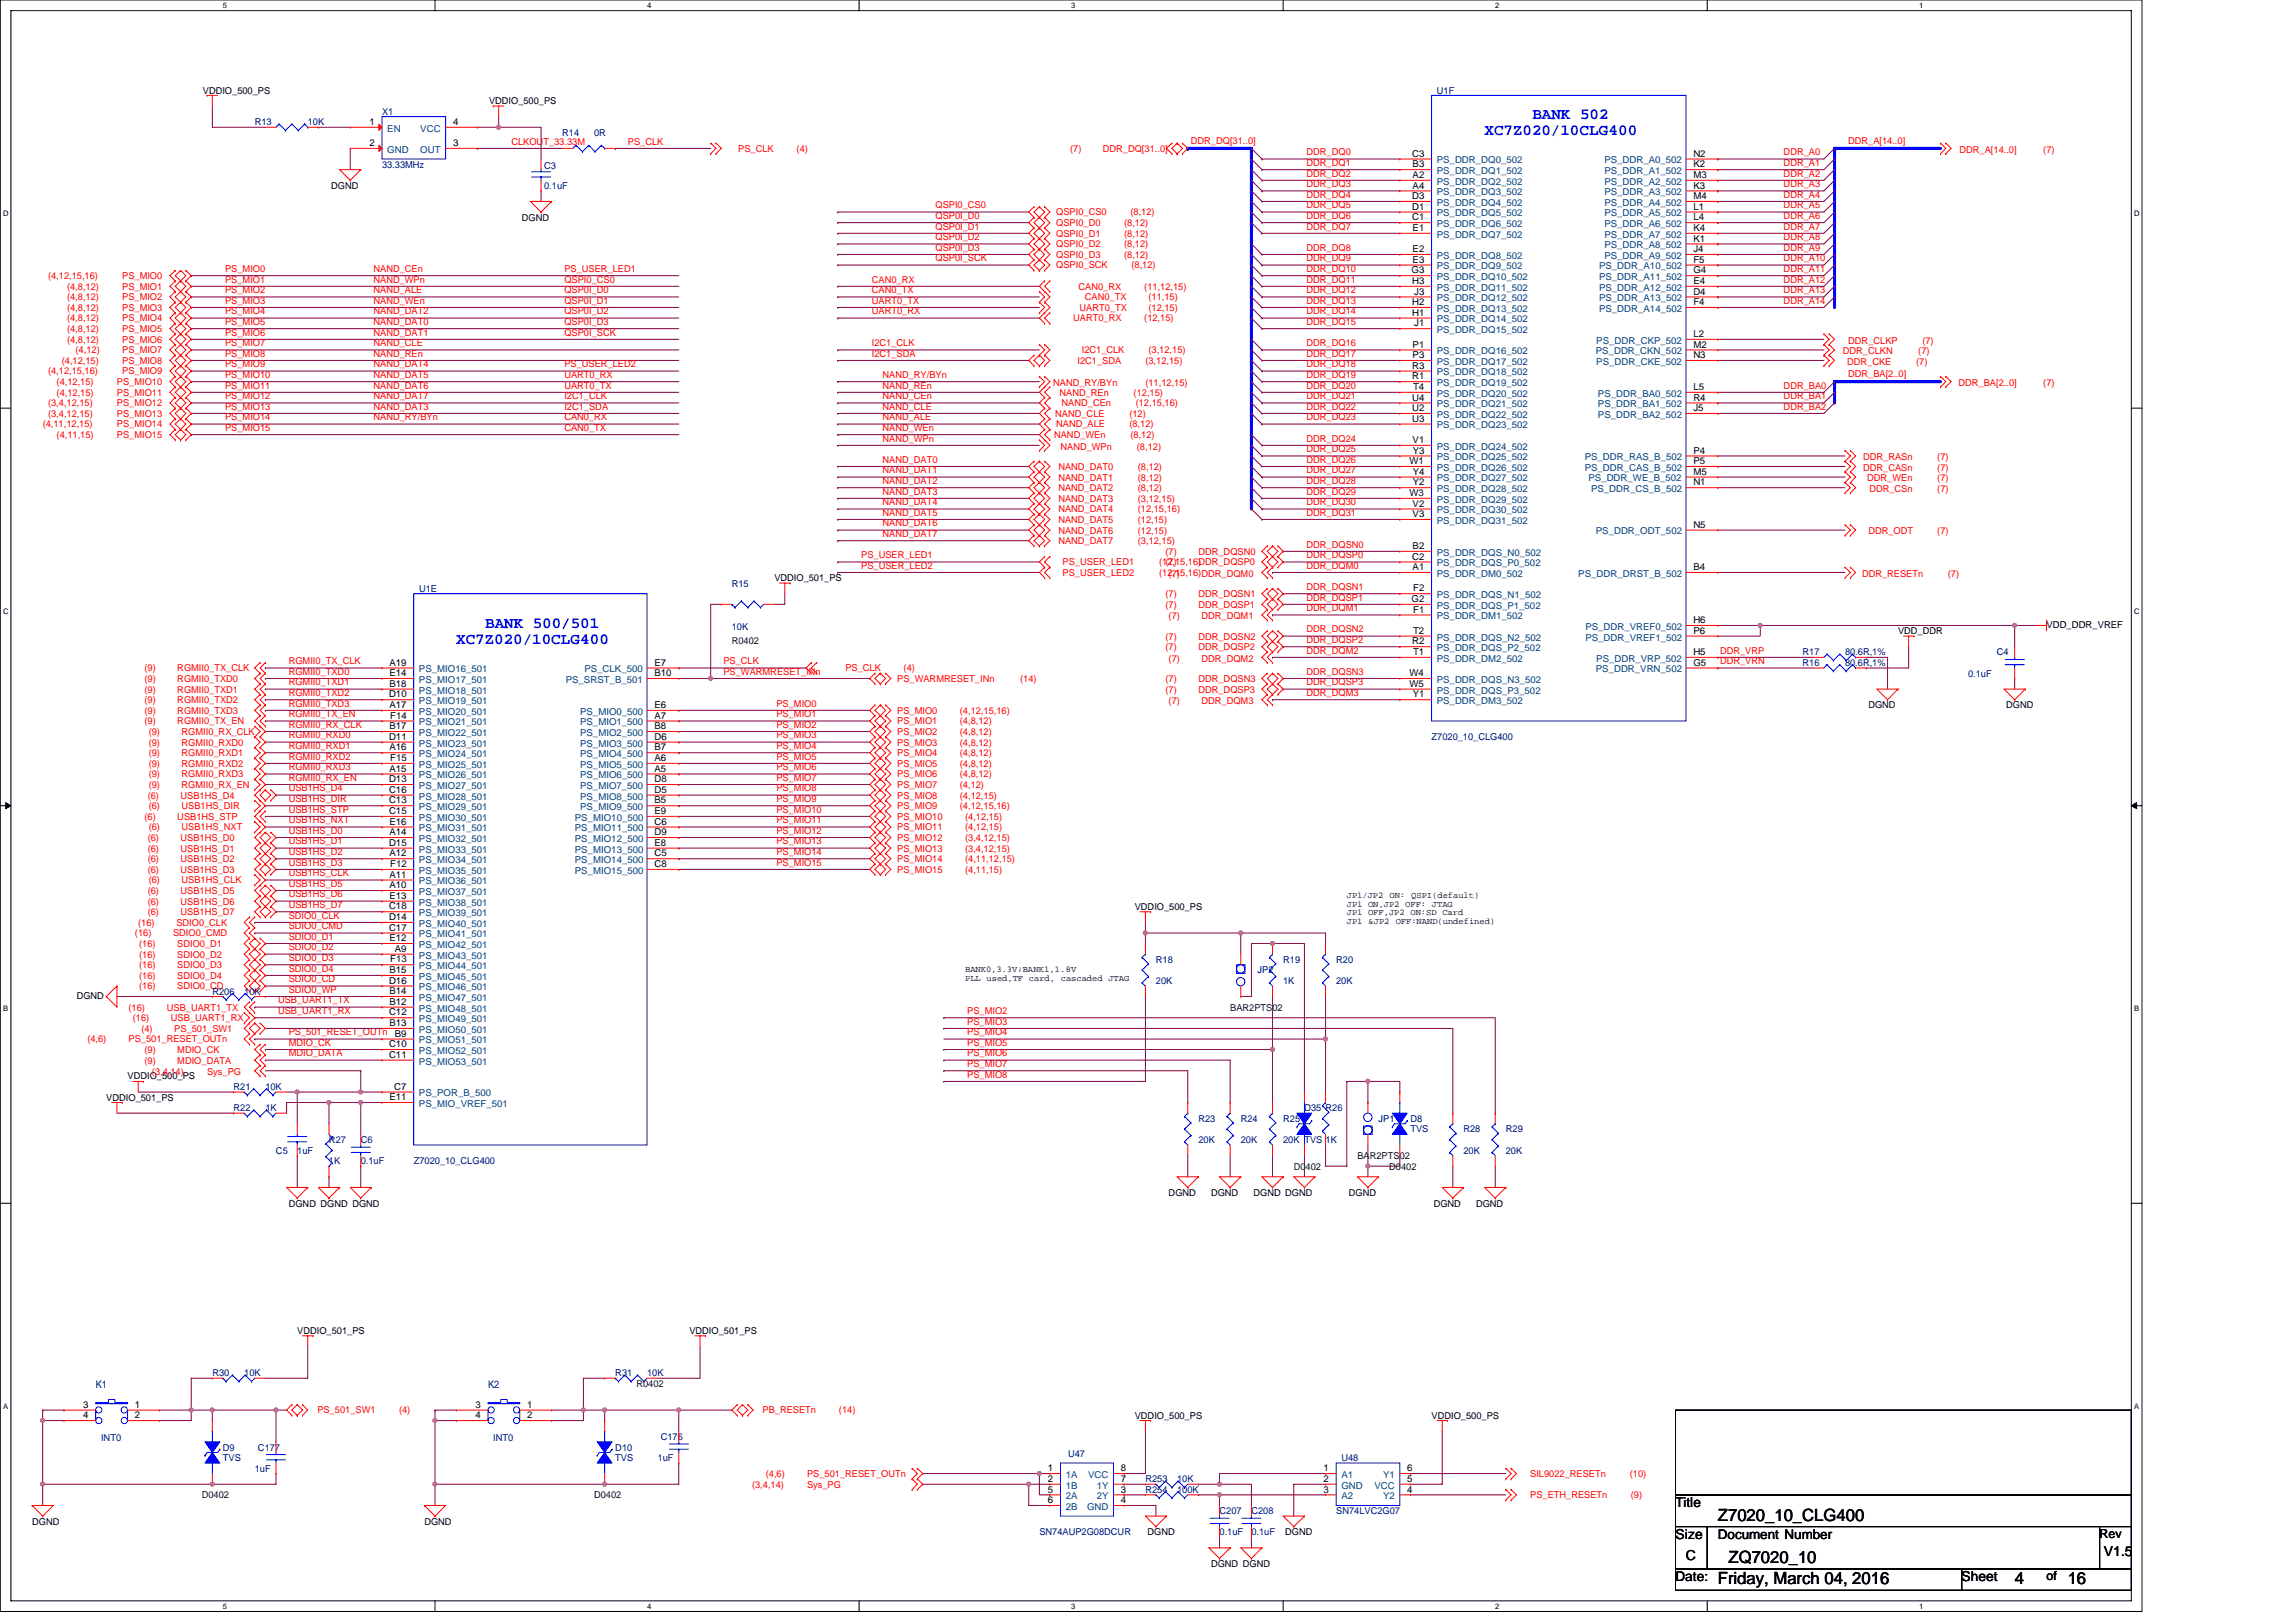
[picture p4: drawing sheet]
<svg xmlns="http://www.w3.org/2000/svg" width="297mm" height="210mm" viewBox="0 0 297 210" stroke-linecap="round" stroke-linejoin="round" font-family="sans-serif">
<defs><g id="words">
<g font-size="2.2">
<text x="222.2" y="196.7">Z7020_10_CLG400</text>
<text x="223.6" y="202.2">ZQ7020_10</text>
<text x="222.2" y="205">Friday, March 04, 2016</text>
<text x="260.6" y="205">4</text>
<text x="267.5" y="205">16</text>
</g>
<g font-size="2.1" fill="#00f">
<text x="192.1" y="17.5">XC7Z020/10CLG400</text>
<text x="198.3" y="15.5">BANK 502</text>
<text x="59" y="83.4">XC7Z020/10CLG400</text>
<text x="62.8" y="81.3">BANK 500/501</text>
</g>
<g font-size="1.8">
<text x="216.8" y="195">Title</text>
<text x="216.8" y="199.1">Size</text>
<text x="218.1" y="201.8">C</text>
<text x="272.2" y="201.3">V1.5</text>
<text x="216.8" y="204.6">Date:</text>
<text x="253.8" y="204.6">Sheet</text>
</g>
<text font-size="1.7" x="222.2" y="199.1">Document Number</text>
<g font-size="1.6">
<text x="271.6" y="198.9">Rev</text>
<text x="264.8" y="204.4">of</text>
</g>
<g font-size="1.4" fill="#000080">
<text x="12.4" y="179.5">K1</text>
<text x="63.1" y="179.5">K2</text>
</g>
<g font-size="1.2">
<text x="26.2" y="12.1">VDDIO_500_PS</text>
<text x="47.8" y="16.2">1</text>
<text x="58.6" y="16.2">4</text>
<text x="63.3" y="13.5">VDDIO_500_PS</text>
<text x="47.8" y="18.9">2</text>
<text x="58.6" y="18.9">3</text>
<text x="182.7" y="20.3">C3</text>
<text x="182.7" y="21.7">B3</text>
<text x="182.7" y="23">A2</text>
<text x="219.1" y="23">M3</text>
<text x="219.1" y="21.7">K2</text>
<text x="219.1" y="20.3">N2</text>
<text x="42.8" y="24.4">DGND</text>
<text x="67.5" y="28.6">DGND</text>
<text x="182.7" y="25.8">D3</text>
<text x="182.7" y="27.1">D1</text>
<text x="182.7" y="28.5">C1</text>
<text x="182.7" y="24.4">A4</text>
<text x="182.7" y="29.9">E1</text>
<text x="219.1" y="29.9">K4</text>
<text x="219.1" y="28.5">L4</text>
<text x="219.1" y="27.1">L1</text>
<text x="219.1" y="25.8">M4</text>
<text x="219.1" y="24.4">K3</text>
<text x="182.6" y="35.4">G3</text>
<text x="182.7" y="32.6">E2</text>
<text x="182.7" y="34">E3</text>
<text x="219.1" y="35.4">G4</text>
<text x="219.1" y="34">F5</text>
<text x="219.1" y="32.6">J4</text>
<text x="219.1" y="31.3">K1</text>
<text x="182.7" y="36.7">H3</text>
<text x="182.7" y="39.5">H2</text>
<text x="182.7" y="40.9">H1</text>
<text x="183" y="38.1">J3</text>
<text x="219.1" y="39.5">F4</text>
<text x="219.1" y="38.1">D4</text>
<text x="219.1" y="36.7">E4</text>
<text x="182.7" y="47.7">R3</text>
<text x="182.7" y="45">P1</text>
<text x="182.7" y="46.3">P3</text>
<text x="183" y="42.2">J1</text>
<text x="219.1" y="45">M2</text>
<text x="219.1" y="43.6">L2</text>
<text x="219.1" y="46.3">N3</text>
<text x="182.7" y="49.1">R1</text>
<text x="182.7" y="51.8">U4</text>
<text x="182.7" y="53.2">U2</text>
<text x="182.8" y="50.5">T4</text>
<text x="219.1" y="53.2">J5</text>
<text x="219.1" y="51.8">R4</text>
<text x="219.1" y="50.5">L5</text>
<text x="182.7" y="54.6">U3</text>
<text x="182.7" y="57.3">V1</text>
<text x="182.8" y="58.7">Y3</text>
<text x="219.1" y="58.7">P4</text>
<text x="182.3" y="60">W1</text>
<text x="182.3" y="64.2">W3</text>
<text x="182.7" y="65.6">V2</text>
<text x="182.8" y="61.4">Y4</text>
<text x="182.8" y="62.8">Y2</text>
<text x="219.1" y="60">P5</text>
<text x="219.1" y="62.8">N1</text>
<text x="219.1" y="61.4">M5</text>
<text x="182.7" y="71">B2</text>
<text x="182.7" y="66.9">V3</text>
<text x="219.1" y="68.3">N5</text>
<text x="100.2" y="75.2">VDDIO_501_PS</text>
<text x="182.6" y="77.9">G2</text>
<text x="182.7" y="72.4">C2</text>
<text x="182.7" y="73.8">A1</text>
<text x="182.8" y="76.5">F2</text>
<text x="219.1" y="73.8">B4</text>
<text x="182.7" y="83.4">R2</text>
<text x="182.8" y="82">T2</text>
<text x="182.8" y="79.3">F1</text>
<text x="219.1" y="80.6">H6</text>
<text x="219.1" y="82">P6</text>
<text x="245.6" y="82">VDD_DDR</text>
<text x="264.8" y="81.2">VDD_DDR_VREF</text>
<text x="50.4" y="87.5">E14</text>
<text x="50.4" y="86.1">A19</text>
<text x="50.4" y="88.9">B18</text>
<text x="84.7" y="87.5">B10</text>
<text x="84.7" y="86.1">E7</text>
<text x="182.3" y="88.9">W5</text>
<text x="182.3" y="87.5">W4</text>
<text x="182.8" y="84.8">T1</text>
<text x="219.1" y="86.1">G5</text>
<text x="219.1" y="84.8">H5</text>
<text x="50.3" y="90.2">D10</text>
<text x="50.3" y="95.7">D11</text>
<text x="50.4" y="91.6">A17</text>
<text x="50.4" y="94.3">B17</text>
<text x="50.5" y="93">F14</text>
<text x="84.7" y="95.7">D6</text>
<text x="84.7" y="94.3">B8</text>
<text x="84.7" y="93">A7</text>
<text x="84.7" y="91.6">E6</text>
<text x="182.8" y="90.2">Y1</text>
<text x="241.7" y="91.7">DGND</text>
<text x="259.5" y="91.7">DGND</text>
<text x="50.3" y="101.2">D13</text>
<text x="50.4" y="97.1">A16</text>
<text x="50.4" y="99.8">A15</text>
<text x="50.5" y="98.5">F15</text>
<text x="84.7" y="101.2">D8</text>
<text x="84.7" y="99.8">A5</text>
<text x="84.7" y="98.5">A6</text>
<text x="84.7" y="97.1">B7</text>
<text x="50.3" y="103.9">C13</text>
<text x="50.3" y="102.6">C16</text>
<text x="50.3" y="105.3">C15</text>
<text x="50.4" y="106.7">E16</text>
<text x="84.7" y="103.9">B5</text>
<text x="84.7" y="102.6">D5</text>
<text x="84.7" y="106.7">C6</text>
<text x="84.7" y="105.3">E9</text>
<text x="50.3" y="109.4">D15</text>
<text x="50.4" y="108.1">A14</text>
<text x="50.4" y="110.8">A12</text>
<text x="50.4" y="113.6">A11</text>
<text x="50.5" y="112.2">F12</text>
<text x="84.7" y="112.2">C8</text>
<text x="84.7" y="110.8">C5</text>
<text x="84.7" y="109.4">E8</text>
<text x="84.7" y="108.1">D9</text>
<text x="50.3" y="119">D14</text>
<text x="50.3" y="117.7">C18</text>
<text x="50.4" y="116.3">E13</text>
<text x="50.4" y="114.9">A10</text>
<text x="146.8" y="117.7">VDDIO_500_PS</text>
<text x="50.3" y="120.4">C17</text>
<text x="50.4" y="121.8">E12</text>
<text x="50.4" y="125.9">B15</text>
<text x="50.5" y="124.5">F13</text>
<text x="51.1" y="123.1">A9</text>
<text x="9.9" y="129.2">DGND</text>
<text x="50.3" y="127.3">D16</text>
<text x="50.3" y="131.4">C12</text>
<text x="50.4" y="130">B12</text>
<text x="50.4" y="128.6">B14</text>
<text x="50.3" y="135.5">C10</text>
<text x="50.3" y="136.9">C11</text>
<text x="50.4" y="132.8">B13</text>
<text x="51.1" y="134.1">B9</text>
<text x="13.8" y="142.4">VDDIO_501_PS</text>
<text x="16.5" y="139.7">VDDIO_500_PS</text>
<text x="50.4" y="142.3">E11</text>
<text x="51" y="141">C7</text>
<text x="151.2" y="154.7">DGND</text>
<text x="156.7" y="154.7">DGND</text>
<text x="162.2" y="154.7">DGND DGND</text>
<text x="174.5" y="154.7">DGND</text>
<text x="37.4" y="156.1">DGND DGND DGND</text>
<text x="185.5" y="156.1">DGND</text>
<text x="191" y="156.1">DGND</text>
<text x="38.5" y="172.6">VDDIO_501_PS</text>
<text x="89.2" y="172.6">VDDIO_501_PS</text>
<text x="10.7" y="182.1">3</text>
<text x="10.7" y="183.5">4</text>
<text x="17.5" y="182.1">1</text>
<text x="17.5" y="183.5">2</text>
<text x="61.5" y="182.1">3</text>
<text x="61.5" y="183.5">4</text>
<text x="68.2" y="182.1">1</text>
<text x="68.2" y="183.5">2</text>
<text x="146.8" y="183.6">VDDIO_500_PS</text>
<text x="185.2" y="183.6">VDDIO_500_PS</text>
<text x="135.6" y="190.4">1</text>
<text x="135.6" y="191.7">2</text>
<text x="145" y="191.7">7</text>
<text x="145" y="190.4">8</text>
<text x="171.2" y="190.4">1</text>
<text x="171.2" y="191.7">2</text>
<text x="182.1" y="190.4">6</text>
<text x="182.1" y="191.7">5</text>
<text x="4.2" y="197.3">DGND</text>
<text x="54.9" y="197.3">DGND</text>
<text x="135.6" y="193.1">5</text>
<text x="135.6" y="194.5">6</text>
<text x="145" y="194.5">4</text>
<text x="145" y="193.1">3</text>
<text x="171.2" y="193.1">3</text>
<text x="182.1" y="193.1">4</text>
<text x="148.5" y="198.6">DGND</text>
<text x="156.7" y="202.8">DGND DGND</text>
<text x="166.3" y="198.6">DGND</text>
</g>
<g font-size="1.2" fill="#000080">
<text x="33" y="16.2">R13</text>
<text x="39.8" y="16.2">10K</text>
<text x="49.4" y="14.8">X1</text>
<text x="72.7" y="17.6">R14</text>
<text x="76.9" y="17.6">0R</text>
<text x="185.9" y="12.1">U1F</text>
<text x="49.4" y="21.7">33.33MHz</text>
<text x="70.4" y="21.8">C3</text>
<text x="70.4" y="24.4">0.1uF</text>
<text x="54.2" y="76.6">U1E</text>
<text x="94.7" y="75.9">R15</text>
<text x="94.7" y="81.5">10K</text>
<text x="233.2" y="84.8">R17</text>
<text x="233.2" y="86.2">R16</text>
<text x="238.7" y="84.8">80.6R,1%</text>
<text x="238.7" y="86.2">80.6R,1%</text>
<text x="254.6" y="87.5">0.1uF</text>
<text x="258.3" y="84.8">C4</text>
<text x="185.2" y="95.8">Z7020_10_CLG400</text>
<text x="149.5" y="124.6">R18</text>
<text x="162.7" y="125.9">JP2</text>
<text x="166" y="124.6">R19</text>
<text x="172.9" y="124.6">R20</text>
<text x="27.5" y="128.7">R206</text>
<text x="31.6" y="128.7">10K</text>
<text x="149.5" y="127.3">20K</text>
<text x="166" y="127.3">1K</text>
<text x="172.9" y="127.3">20K</text>
<text x="30.2" y="141">R21</text>
<text x="30.2" y="143.8">R22</text>
<text x="34.3" y="141">10K</text>
<text x="34.3" y="143.8">1K</text>
<text x="168.8" y="143.8">D35 R26</text>
<text x="35.7" y="149.3">C5</text>
<text x="38.5" y="149.3">1uF</text>
<text x="42.6" y="147.9">R27</text>
<text x="46.7" y="147.9">C6</text>
<text x="155" y="145.1">R23</text>
<text x="155" y="147.9">20K</text>
<text x="160.5" y="145.1">R24</text>
<text x="160.5" y="147.9">20K</text>
<text x="166" y="145.1">R25</text>
<text x="166" y="147.9">20K TVS 1K</text>
<text x="178.3" y="145.1">JP1</text>
<text x="182.5" y="145.1">D8</text>
<text x="182.5" y="146.5">TVS</text>
<text x="189.3" y="146.5">R28</text>
<text x="189.3" y="149.3">20K</text>
<text x="194.8" y="146.5">R29</text>
<text x="194.8" y="149.3">20K</text>
<text x="42.6" y="150.6">1K</text>
<text x="46.7" y="150.6">0.1uF</text>
<text x="53.5" y="150.6">Z7020_10_CLG400</text>
<text x="27.5" y="178.1">R30</text>
<text x="31.6" y="178.1">10K</text>
<text x="79.6" y="178.1">R31</text>
<text x="83.7" y="178.1">10K</text>
<text x="13.1" y="186.4">INT0</text>
<text x="28.8" y="187.7">D9</text>
<text x="28.8" y="189">TVS</text>
<text x="33" y="190.4">1uF</text>
<text x="33.4" y="187.7">C177</text>
<text x="63.8" y="186.4">INT0</text>
<text x="79.6" y="187.7">D10</text>
<text x="79.6" y="189">TVS</text>
<text x="85.1" y="189">1uF</text>
<text x="85.5" y="186.3">C176</text>
<text x="138.2" y="188.5">U47</text>
<text x="148.2" y="191.8">R253</text>
<text x="152.3" y="191.8">10K</text>
<text x="173.5" y="189">U48</text>
<text x="148.2" y="193.1">R254</text>
<text x="152.3" y="193.1">100K</text>
<text x="157.8" y="195.9">C207</text>
<text x="161.9" y="195.9">C208</text>
<text x="172.9" y="195.9">SN74LVC2G07</text>
<text x="134.5" y="198.6">SN74AUP2G08DCUR</text>
<text x="157.8" y="198.6">0.1uF</text>
<text x="161.9" y="198.6">0.1uF</text>
</g>
<g font-size="1.2" fill="#004080">
<text x="50.1" y="17">EN</text>
<text x="54.4" y="17">VCC</text>
<text x="50.1" y="19.8">GND</text>
<text x="54.4" y="19.8">OUT</text>
<text x="185.9" y="21.1">PS_DDR_DQ0_502</text>
<text x="185.9" y="22.5">PS_DDR_DQ1_502</text>
<text x="185.9" y="23.9">PS_DDR_DQ2_502</text>
<text x="207.6" y="23.9">PS_DDR_A2_502</text>
<text x="207.6" y="22.5">PS_DDR_A1_502</text>
<text x="207.6" y="21.1">PS_DDR_A0_502</text>
<text x="185.9" y="25.3">PS_DDR_DQ3_502</text>
<text x="185.9" y="26.6">PS_DDR_DQ4_502</text>
<text x="185.9" y="28">PS_DDR_DQ5_502</text>
<text x="185.9" y="29.4">PS_DDR_DQ6_502</text>
<text x="207.6" y="29.4">PS_DDR_A6_502</text>
<text x="207.6" y="28">PS_DDR_A5_502</text>
<text x="207.6" y="26.6">PS_DDR_A4_502</text>
<text x="207.6" y="25.3">PS_DDR_A3_502</text>
<text x="185.9" y="30.8">PS_DDR_DQ7_502</text>
<text x="185.9" y="33.5">PS_DDR_DQ8_502</text>
<text x="185.9" y="34.9">PS_DDR_DQ9_502</text>
<text x="206.9" y="34.9">PS_DDR_A10_502</text>
<text x="207.6" y="33.5">PS_DDR_A9_502</text>
<text x="207.6" y="32.1">PS_DDR_A8_502</text>
<text x="207.6" y="30.8">PS_DDR_A7_502</text>
<text x="185.9" y="36.2">PS_DDR_DQ10_502</text>
<text x="185.9" y="37.6">PS_DDR_DQ11_502</text>
<text x="185.9" y="39">PS_DDR_DQ12_502</text>
<text x="185.9" y="40.3">PS_DDR_DQ13_502</text>
<text x="185.9" y="41.7">PS_DDR_DQ14_502</text>
<text x="206.9" y="40.3">PS_DDR_A14_502</text>
<text x="206.9" y="39">PS_DDR_A13_502</text>
<text x="206.9" y="37.6">PS_DDR_A12_502</text>
<text x="206.9" y="36.2">PS_DDR_A11_502</text>
<text x="185.9" y="43.1">PS_DDR_DQ15_502</text>
<text x="185.9" y="45.8">PS_DDR_DQ16_502</text>
<text x="185.9" y="47.2">PS_DDR_DQ17_502</text>
<text x="206.5" y="45.8">PS_DDR_CKN_502</text>
<text x="206.5" y="44.5">PS_DDR_CKP_502</text>
<text x="206.5" y="47.2">PS_DDR_CKE_502</text>
<text x="185.9" y="48.6">PS_DDR_DQ18_502</text>
<text x="185.9" y="50">PS_DDR_DQ19_502</text>
<text x="185.9" y="51.3">PS_DDR_DQ20_502</text>
<text x="185.9" y="52.7">PS_DDR_DQ21_502</text>
<text x="206.7" y="52.7">PS_DDR_BA1_502</text>
<text x="206.7" y="51.3">PS_DDR_BA0_502</text>
<text x="185.9" y="54.1">PS_DDR_DQ22_502</text>
<text x="185.9" y="55.4">PS_DDR_DQ23_502</text>
<text x="185.9" y="58.2">PS_DDR_DQ24_502</text>
<text x="185.9" y="59.6">PS_DDR_DQ25_502</text>
<text x="205" y="59.6">PS_DDR_RAS_B_502</text>
<text x="206.7" y="54.1">PS_DDR_BA2_502</text>
<text x="185.9" y="60.9">PS_DDR_DQ26_502</text>
<text x="185.9" y="62.3">PS_DDR_DQ27_502</text>
<text x="185.9" y="63.7">PS_DDR_DQ28_502</text>
<text x="185.9" y="65">PS_DDR_DQ29_502</text>
<text x="205" y="60.9">PS_DDR_CAS_B_502</text>
<text x="205.5" y="62.3">PS_DDR_WE_B_502</text>
<text x="205.8" y="63.7">PS_DDR_CS_B_502</text>
<text x="185.9" y="71.9">PS_DDR_DQS_N0_502</text>
<text x="185.9" y="66.4">PS_DDR_DQ30_502</text>
<text x="185.9" y="67.8">PS_DDR_DQ31_502</text>
<text x="206.5" y="69.2">PS_DDR_ODT_502</text>
<text x="185.9" y="74.6">PS_DDR_DM0_502</text>
<text x="185.9" y="73.3">PS_DDR_DQS_P0_502</text>
<text x="185.9" y="77.4">PS_DDR_DQS_N1_502</text>
<text x="204.2" y="74.6">PS_DDR_DRST_B_502</text>
<text x="185.9" y="80.1">PS_DDR_DM1_502</text>
<text x="185.9" y="78.8">PS_DDR_DQS_P1_502</text>
<text x="185.9" y="82.9">PS_DDR_DQS_N2_502</text>
<text x="205.1" y="81.5">PS_DDR_VREF0_502</text>
<text x="205.1" y="82.9">PS_DDR_VREF1_502</text>
<text x="54.2" y="88.3">PS_MIO17_501</text>
<text x="54.2" y="87">PS_MIO16_501</text>
<text x="54.2" y="89.7">PS_MIO18_501</text>
<text x="73.2" y="88.3">PS_SRST_B_501</text>
<text x="75.6" y="87">PS_CLK_500</text>
<text x="185.9" y="85.6">PS_DDR_DM2_502</text>
<text x="185.9" y="84.2">PS_DDR_DQS_P2_502</text>
<text x="185.9" y="89.7">PS_DDR_DQS_P3_502</text>
<text x="185.9" y="88.3">PS_DDR_DQS_N3_502</text>
<text x="206.5" y="87">PS_DDR_VRN_502</text>
<text x="206.5" y="85.6">PS_DDR_VRP_502</text>
<text x="54.2" y="91.1">PS_MIO19_501</text>
<text x="54.2" y="93.9">PS_MIO21_501</text>
<text x="54.2" y="92.5">PS_MIO20_501</text>
<text x="54.2" y="95.2">PS_MIO22_501</text>
<text x="75.1" y="95.2">PS_MIO2_500</text>
<text x="75.1" y="93.9">PS_MIO1_500</text>
<text x="75.1" y="92.5">PS_MIO0_500</text>
<text x="185.9" y="91.1">PS_DDR_DM3_502</text>
<text x="54.2" y="96.6">PS_MIO23_501</text>
<text x="54.2" y="99.3">PS_MIO25_501</text>
<text x="54.2" y="98">PS_MIO24_501</text>
<text x="54.2" y="100.7">PS_MIO26_501</text>
<text x="75.1" y="100.7">PS_MIO6_500</text>
<text x="75.1" y="99.3">PS_MIO5_500</text>
<text x="75.1" y="98">PS_MIO4_500</text>
<text x="75.1" y="96.6">PS_MIO3_500</text>
<text x="54.2" y="102.1">PS_MIO27_501</text>
<text x="54.2" y="104.8">PS_MIO29_501</text>
<text x="54.2" y="107.6">PS_MIO31_501</text>
<text x="54.2" y="103.4">PS_MIO28_501</text>
<text x="54.2" y="106.2">PS_MIO30_501</text>
<text x="74.4" y="107.6">PS_MIO11_500</text>
<text x="74.4" y="106.2">PS_MIO10_500</text>
<text x="75.1" y="104.8">PS_MIO9_500</text>
<text x="75.1" y="103.4">PS_MIO8_500</text>
<text x="75.1" y="102.1">PS_MIO7_500</text>
<text x="54.2" y="110.3">PS_MIO33_501</text>
<text x="54.2" y="113.1">PS_MIO35_501</text>
<text x="54.2" y="108.9">PS_MIO32_501</text>
<text x="54.2" y="111.7">PS_MIO34_501</text>
<text x="74.4" y="113.1">PS_MIO15_500</text>
<text x="74.4" y="111.7">PS_MIO14_500</text>
<text x="74.4" y="110.3">PS_MIO13_500</text>
<text x="74.4" y="108.9">PS_MIO12_500</text>
<text x="54.2" y="117.2">PS_MIO38_501</text>
<text x="54.2" y="119.9">PS_MIO40_501</text>
<text x="54.2" y="114.4">PS_MIO36_501</text>
<text x="54.2" y="115.8">PS_MIO37_501</text>
<text x="54.2" y="118.5">PS_MIO39_501</text>
<text x="54.2" y="122.6">PS_MIO42_501</text>
<text x="54.2" y="125.4">PS_MIO44_501</text>
<text x="54.2" y="121.3">PS_MIO41_501</text>
<text x="54.2" y="124">PS_MIO43_501</text>
<text x="54.2" y="128.1">PS_MIO46_501</text>
<text x="54.2" y="130.9">PS_MIO48_501</text>
<text x="54.2" y="126.8">PS_MIO45_501</text>
<text x="54.2" y="129.5">PS_MIO47_501</text>
<text x="54.2" y="133.6">PS_MIO50_501</text>
<text x="54.2" y="136.4">PS_MIO52_501</text>
<text x="54.2" y="132.2">PS_MIO49_501</text>
<text x="54.2" y="135">PS_MIO51_501</text>
<text x="54.2" y="137.7">PS_MIO53_501</text>
<text x="54.2" y="143.2">PS_MIO_VREF_501</text>
<text x="54.2" y="141.9">PS_POR_B_500</text>
<text x="137.9" y="191.2">1A</text>
<text x="140.8" y="191.2">VCC</text>
<text x="173.5" y="191.2">A1</text>
<text x="178.9" y="191.2">Y1</text>
<text x="137.9" y="192.6">1B</text>
<text x="137.9" y="194">2A</text>
<text x="137.9" y="195.3">2B</text>
<text x="140.6" y="195.3">GND</text>
<text x="141.9" y="194">2Y</text>
<text x="141.9" y="192.6">1Y</text>
<text x="173.5" y="192.6">GND</text>
<text x="173.5" y="194">A2</text>
<text x="177.8" y="192.6">VCC</text>
<text x="178.9" y="194">Y2</text>
</g>
<g font-size="1.2" fill="#f00">
<text x="66.2" y="18.7">CLKOUT_33.33M</text>
<text x="81.2" y="18.7">PS_CLK</text>
<text x="95.5" y="19.6">PS_CLK</text>
<text x="103.1" y="19.6">(4)</text>
<text x="138.4" y="19.6">(7)</text>
<text x="142.7" y="19.6">DDR_DQ[31..0]</text>
<text x="154.1" y="18.6">DDR_DQ[31..0]</text>
<text x="169" y="20.1">DDR_DQ0</text>
<text x="169" y="21.5">DDR_DQ1</text>
<text x="169" y="22.8">DDR_DQ2</text>
<text x="230.8" y="22.8">DDR_A2</text>
<text x="230.8" y="21.5">DDR_A1</text>
<text x="230.8" y="20.1">DDR_A0</text>
<text x="239.1" y="18.6">DDR_A[14..0]</text>
<text x="253.5" y="19.8">DDR_A[14..0]</text>
<text x="264.3" y="19.8">(7)</text>
<text x="121" y="28.3">QSP0I_D0</text>
<text x="121" y="26.9">QSPI0_CS0</text>
<text x="121" y="29.7">QSP0I_D1</text>
<text x="136.6" y="29.3">QSPI0_D0</text>
<text x="136.6" y="27.9">QSPI0_CS0</text>
<text x="145.4" y="29.3">(8,12)</text>
<text x="146.3" y="27.9">(8,12)</text>
<text x="169" y="24.2">DDR_DQ3</text>
<text x="169" y="25.6">DDR_DQ4</text>
<text x="169" y="26.9">DDR_DQ5</text>
<text x="169" y="28.3">DDR_DQ6</text>
<text x="169" y="29.7">DDR_DQ7</text>
<text x="230.8" y="29.7">DDR_A7</text>
<text x="230.8" y="28.3">DDR_A6</text>
<text x="230.8" y="26.9">DDR_A5</text>
<text x="230.8" y="25.6">DDR_A4</text>
<text x="230.8" y="24.2">DDR_A3</text>
<text x="29.1" y="35.2">PS_MIO0</text>
<text x="48.3" y="35.2">NAND_CEn</text>
<text x="73" y="35.2">PS_USER_LED1</text>
<text x="121" y="31.1">QSP0I_D2</text>
<text x="121" y="32.4">QSP0I_D3</text>
<text x="121" y="33.8">QSP0I_SCK</text>
<text x="136.6" y="30.6">QSPI0_D1</text>
<text x="136.6" y="32">QSPI0_D2</text>
<text x="136.6" y="33.4">QSPI0_D3</text>
<text x="136.6" y="34.7">QSPI0_SCK</text>
<text x="145.4" y="30.6">(8,12)</text>
<text x="145.4" y="32">(8,12)</text>
<text x="145.4" y="33.4">(8,12)</text>
<text x="146.4" y="34.7">(8,12)</text>
<text x="169" y="32.4">DDR_DQ8</text>
<text x="169" y="33.8">DDR_DQ9</text>
<text x="169" y="35.2">DDR_DQ10</text>
<text x="230.8" y="35.2">DDR_A11</text>
<text x="230.8" y="33.8">DDR_A10</text>
<text x="230.8" y="32.4">DDR_A9</text>
<text x="230.8" y="31.1">DDR_A8</text>
<text x="6.2" y="36.1">(4,12,15,16)</text>
<text x="8.7" y="37.5">(4,8,12)</text>
<text x="8.7" y="38.8">(4,8,12)</text>
<text x="8.7" y="40.2">(4,8,12)</text>
<text x="8.7" y="41.6">(4,8,12)</text>
<text x="15.8" y="37.5">PS_MIO1</text>
<text x="15.8" y="38.8">PS_MIO2</text>
<text x="15.8" y="40.2">PS_MIO3</text>
<text x="15.8" y="41.6">PS_MIO4</text>
<text x="15.8" y="36.1">PS_MIO0</text>
<text x="29.1" y="36.6">PS_MIO1</text>
<text x="29.1" y="37.9">PS_MIO2</text>
<text x="29.1" y="39.3">PS_MIO3</text>
<text x="29.1" y="40.7">PS_MIO4</text>
<text x="48.3" y="36.6">NAND_WPn</text>
<text x="48.3" y="37.9">NAND_ALE</text>
<text x="48.3" y="39.3">NAND_WEn</text>
<text x="48.3" y="40.7">NAND_DAT2</text>
<text x="73" y="37.9">QSP0I_D0</text>
<text x="73" y="40.7">QSP0I_D2</text>
<text x="73" y="36.6">QSPI0_CS0</text>
<text x="73" y="39.3">QSP0I_D1</text>
<text x="112.8" y="36.6">CAN0_RX</text>
<text x="112.8" y="37.9">CAN0_TX</text>
<text x="112.8" y="39.3">UART0_TX</text>
<text x="112.8" y="40.7">UART0_RX</text>
<text x="138.8" y="41.6">UART0_RX</text>
<text x="139.5" y="37.5">CAN0_RX</text>
<text x="139.7" y="40.2">UART0_TX</text>
<text x="140.4" y="38.8">CAN0_TX</text>
<text x="148" y="37.5">(11,12,15)</text>
<text x="148" y="41.6">(12,15)</text>
<text x="148.6" y="38.8">(11,15)</text>
<text x="148.6" y="40.2">(12,15)</text>
<text x="169" y="36.6">DDR_DQ11</text>
<text x="169" y="37.9">DDR_DQ12</text>
<text x="169" y="39.3">DDR_DQ13</text>
<text x="169" y="40.7">DDR_DQ14</text>
<text x="230.8" y="37.9">DDR_A13</text>
<text x="230.8" y="36.6">DDR_A12</text>
<text x="230.8" y="39.3">DDR_A14</text>
<text x="8" y="47.1">(4,12,15)</text>
<text x="8.7" y="43">(4,8,12)</text>
<text x="8.7" y="44.3">(4,8,12)</text>
<text x="9.8" y="45.7">(4,12)</text>
<text x="15.8" y="43">PS_MIO5</text>
<text x="15.8" y="44.3">PS_MIO6</text>
<text x="15.8" y="45.7">PS_MIO7</text>
<text x="15.8" y="47.1">PS_MIO8</text>
<text x="29.1" y="42">PS_MIO5</text>
<text x="29.1" y="43.4">PS_MIO6</text>
<text x="29.1" y="44.8">PS_MIO7</text>
<text x="29.1" y="46.1">PS_MIO8</text>
<text x="29.1" y="47.5">PS_MIO9</text>
<text x="48.3" y="42">NAND_DAT0</text>
<text x="48.3" y="43.4">NAND_DAT1</text>
<text x="48.3" y="44.8">NAND_CLE</text>
<text x="48.3" y="46.1">NAND_REn</text>
<text x="48.3" y="47.5">NAND_DAT4</text>
<text x="73" y="42">QSP0I_D3</text>
<text x="73" y="43.4">QSP0I_SCK</text>
<text x="73" y="47.5">PS_USER_LED2</text>
<text x="112.8" y="44.8">I2C1_CLK</text>
<text x="112.8" y="46.1">I2C1_SDA</text>
<text x="139.4" y="47.1">I2C1_SDA</text>
<text x="140" y="45.7">I2C1_CLK</text>
<text x="148.2" y="47.1">(3,12,15)</text>
<text x="148.6" y="45.7">(3,12,15)</text>
<text x="169" y="42">DDR_DQ15</text>
<text x="169" y="44.8">DDR_DQ16</text>
<text x="169" y="46.1">DDR_DQ17</text>
<text x="169" y="47.5">DDR_DQ18</text>
<text x="238.4" y="45.8">DDR_CLKN</text>
<text x="239" y="47.2">DDR_CKE</text>
<text x="239.1" y="44.5">DDR_CLKP</text>
<text x="247.9" y="47.2">(7)</text>
<text x="248.2" y="45.8">(7)</text>
<text x="248.7" y="44.5">(7)</text>
<text x="6.2" y="52.6">(3,4,12,15)</text>
<text x="6.2" y="53.9">(3,4,12,15)</text>
<text x="6.2" y="48.5">(4,12,15,16)</text>
<text x="7.3" y="49.8">(4,12,15)</text>
<text x="7.3" y="51.2">(4,12,15)</text>
<text x="15.1" y="49.8">PS_MIO10</text>
<text x="15.1" y="51.2">PS_MIO11</text>
<text x="15.1" y="52.6">PS_MIO12</text>
<text x="15.1" y="53.9">PS_MIO13</text>
<text x="15.8" y="48.5">PS_MIO9</text>
<text x="29.1" y="48.9">PS_MIO10</text>
<text x="29.1" y="50.3">PS_MIO11</text>
<text x="29.1" y="51.6">PS_MIO12</text>
<text x="29.1" y="53">PS_MIO13</text>
<text x="48.3" y="48.9">NAND_DAT5</text>
<text x="48.3" y="50.3">NAND_DAT6</text>
<text x="48.3" y="51.6">NAND_DAT7</text>
<text x="48.3" y="53">NAND_DAT3</text>
<text x="73" y="48.9">UART0_RX</text>
<text x="73" y="50.3">UART0_TX</text>
<text x="73" y="51.6">I2C1_CLK</text>
<text x="73" y="53">I2C1_SDA</text>
<text x="114.2" y="53">NAND_CLE</text>
<text x="114.2" y="51.6">NAND_CEn</text>
<text x="114.2" y="50.3">NAND_REn</text>
<text x="114.2" y="48.9">NAND_RY/BYn</text>
<text x="136.2" y="50">NAND_RY/BYn</text>
<text x="136.5" y="53.9">NAND_CLE</text>
<text x="137.1" y="51.2">NAND_REn</text>
<text x="137.3" y="52.6">NAND_CEn</text>
<text x="146.1" y="53.9">(12)</text>
<text x="146.7" y="51.2">(12,15)</text>
<text x="146.9" y="52.6">(12,15,16)</text>
<text x="148.2" y="50">(11,12,15)</text>
<text x="169" y="48.9">DDR_DQ19</text>
<text x="169" y="50.3">DDR_DQ20</text>
<text x="169" y="51.6">DDR_DQ21</text>
<text x="169" y="53">DDR_DQ22</text>
<text x="230.8" y="51.6">DDR_BA1</text>
<text x="230.8" y="50.3">DDR_BA0</text>
<text x="230.8" y="53">DDR_BA2</text>
<text x="239.1" y="48.8">DDR_BA[2..0]</text>
<text x="253.4" y="50">DDR_BA[2..0]</text>
<text x="264.3" y="50">(7)</text>
<text x="5.5" y="55.3">(4,11,12,15)</text>
<text x="7.3" y="56.7">(4,11,15)</text>
<text x="15.1" y="55.3">PS_MIO14</text>
<text x="15.1" y="56.7">PS_MIO15</text>
<text x="29.1" y="54.4">PS_MIO14</text>
<text x="29.1" y="55.8">PS_MIO15</text>
<text x="48.3" y="54.4">NAND_RY/BYn</text>
<text x="73" y="54.4">CAN0_RX</text>
<text x="73" y="55.8">CAN0_TX</text>
<text x="114.2" y="55.8">NAND_WEn</text>
<text x="114.2" y="54.4">NAND_ALE</text>
<text x="114.2" y="57.1">NAND_WPn</text>
<text x="114.2" y="59.9">NAND_DAT0</text>
<text x="136.4" y="56.7">NAND_WEn</text>
<text x="136.6" y="55.3">NAND_ALE</text>
<text x="137.2" y="58.2">NAND_WPn</text>
<text x="146.1" y="55.3">(8,12)</text>
<text x="146.3" y="56.7">(8,12)</text>
<text x="147.1" y="58.2">(8,12)</text>
<text x="169" y="54.4">DDR_DQ23</text>
<text x="169" y="57.1">DDR_DQ24</text>
<text x="169" y="58.5">DDR_DQ25</text>
<text x="169" y="59.9">DDR_DQ26</text>
<text x="241" y="59.6">DDR_RASn</text>
<text x="250.6" y="59.6">(7)</text>
<text x="114.2" y="61.2">NAND_DAT1</text>
<text x="114.2" y="62.6">NAND_DAT2</text>
<text x="114.2" y="64">NAND_DAT3</text>
<text x="114.2" y="65.4">NAND_DAT4</text>
<text x="136.9" y="60.8">NAND_DAT0</text>
<text x="136.9" y="62.2">NAND_DAT1</text>
<text x="136.9" y="63.5">NAND_DAT2</text>
<text x="136.9" y="64.9">NAND_DAT3</text>
<text x="147.2" y="60.8">(8,12)</text>
<text x="147.2" y="62.2">(8,12)</text>
<text x="147.2" y="63.5">(8,12)</text>
<text x="147.2" y="64.9">(3,12,15)</text>
<text x="169" y="61.2">DDR_DQ27</text>
<text x="169" y="62.6">DDR_DQ28</text>
<text x="169" y="64">DDR_DQ29</text>
<text x="169" y="65.4">DDR_DQ30</text>
<text x="241" y="60.9">DDR_CASn</text>
<text x="241.6" y="62.3">DDR_WEn</text>
<text x="241.8" y="63.7">DDR_CSn</text>
<text x="250.6" y="60.9">(7)</text>
<text x="250.6" y="63.7">(7)</text>
<text x="250.6" y="62.3">(7)</text>
<text x="114.2" y="66.7">NAND_DAT5</text>
<text x="114.2" y="68.1">NAND_DAT6</text>
<text x="114.2" y="69.5">NAND_DAT7</text>
<text x="136.9" y="66.3">NAND_DAT4</text>
<text x="136.9" y="67.6">NAND_DAT5</text>
<text x="136.9" y="69">NAND_DAT6</text>
<text x="136.9" y="70.4">NAND_DAT7</text>
<text x="147.2" y="66.3">(12,15,16)</text>
<text x="147.2" y="67.6">(12,15)</text>
<text x="147.2" y="69">(12,15)</text>
<text x="147.2" y="70.4">(3,12,15)</text>
<text x="150.8" y="71.8">(7)</text>
<text x="155" y="71.8">DDR_DQSN0</text>
<text x="169" y="70.8">DDR_DQSN0</text>
<text x="169" y="66.7">DDR_DQ31</text>
<text x="241.7" y="69.2">DDR_ODT</text>
<text x="250.6" y="69.2">(7)</text>
<text x="111.4" y="72.2">PS_USER_LED1</text>
<text x="111.4" y="73.6">PS_USER_LED2</text>
<text x="137.5" y="73.1">PS_USER_LED1</text>
<text x="137.5" y="74.5">PS_USER_LED2</text>
<text x="150" y="73.1">(12,15,16)DDR_DQSP0</text>
<text x="150" y="74.5">(12,15,16)DDR_DQM0</text>
<text x="150.8" y="73.1">(7)</text>
<text x="150.8" y="77.3">(7)</text>
<text x="151.2" y="74.6">(7)</text>
<text x="155" y="77.3">DDR_DQSN1</text>
<text x="169" y="72.2">DDR_DQSP0</text>
<text x="169" y="73.6">DDR_DQM0</text>
<text x="169" y="77.7">DDR_DQSP1</text>
<text x="169" y="76.3">DDR_DQSN1</text>
<text x="240.9" y="74.6">DDR_RESETn</text>
<text x="252" y="74.6">(7)</text>
<text x="150.8" y="78.6">(7)</text>
<text x="150.8" y="82.7">(7)</text>
<text x="151.2" y="80.1">(7)</text>
<text x="155" y="78.6">DDR_DQSP1</text>
<text x="155" y="82.7">DDR_DQSN2</text>
<text x="155.4" y="80.1">DDR_DQM1</text>
<text x="169" y="79.1">DDR_DQM1</text>
<text x="169" y="83.2">DDR_DQSP2</text>
<text x="169" y="81.8">DDR_DQSN2</text>
<text x="18.7" y="88.2">(9)</text>
<text x="18.7" y="86.8">(9)</text>
<text x="18.7" y="89.6">(9)</text>
<text x="22.9" y="88.2">RGMII0_TXD0</text>
<text x="22.9" y="86.8">RGMII0_TX_CLK</text>
<text x="22.9" y="89.6">RGMII0_TXD1</text>
<text x="37.4" y="87.3">RGMII0_TXD0</text>
<text x="37.4" y="85.9">RGMII0_TX_CLK</text>
<text x="37.4" y="88.7">RGMII0_TXD1</text>
<text x="93.6" y="85.9">PS_CLK</text>
<text x="93.6" y="87.3">PS_WARMRESET_INn</text>
<text x="109.4" y="86.8">PS_CLK</text>
<text x="116.1" y="88.2">PS_WARMRESET_INn</text>
<text x="116.9" y="86.8">(4)</text>
<text x="132" y="88.2">(14)</text>
<text x="150.8" y="84.1">(7)</text>
<text x="150.8" y="88.2">(7)</text>
<text x="150.8" y="89.6">(7)</text>
<text x="151.2" y="85.6">(7)</text>
<text x="155" y="84.1">DDR_DQSP2</text>
<text x="155" y="88.2">DDR_DQSN3</text>
<text x="155" y="89.6">DDR_DQSP3</text>
<text x="155.4" y="85.6">DDR_DQM2</text>
<text x="169" y="84.6">DDR_DQM2</text>
<text x="169" y="88.7">DDR_DQSP3</text>
<text x="169" y="87.3">DDR_DQSN3</text>
<text x="222.5" y="84.6">DDR_VRP</text>
<text x="222.5" y="85.9">DDR_VRN</text>
<text x="18.7" y="93.7">(9)</text>
<text x="18.7" y="91">(9)</text>
<text x="18.7" y="92.3">(9)</text>
<text x="19.2" y="95.1">(9)</text>
<text x="22.9" y="93.7">RGMII0_TX_EN</text>
<text x="22.9" y="91">RGMII0_TXD2</text>
<text x="22.9" y="92.3">RGMII0_TXD3</text>
<text x="23.5" y="95.1">RGMII0_RX_CLK</text>
<text x="37.4" y="95.5">RGMII0_RXD0</text>
<text x="37.4" y="92.8">RGMII0_TX_EN</text>
<text x="37.4" y="94.1">RGMII0_RX_CLK</text>
<text x="37.4" y="90">RGMII0_TXD2</text>
<text x="37.4" y="91.4">RGMII0_TXD3</text>
<text x="100.5" y="91.4">PS_MIO0</text>
<text x="100.5" y="92.8">PS_MIO1</text>
<text x="100.5" y="94.1">PS_MIO2</text>
<text x="100.5" y="95.5">PS_MIO3</text>
<text x="116.1" y="93.7">PS_MIO1</text>
<text x="116.1" y="95.1">PS_MIO2</text>
<text x="116.1" y="92.3">PS_MIO0</text>
<text x="124.2" y="93.7">(4,8,12)</text>
<text x="124.2" y="95.1">(4,8,12)</text>
<text x="124.2" y="92.3">(4,12,15,16)</text>
<text x="151.2" y="91.1">(7)</text>
<text x="155.4" y="91.1">DDR_DQM3</text>
<text x="169" y="90">DDR_DQM3</text>
<text x="19.2" y="96.5">(9)</text>
<text x="19.2" y="101.9">(9)</text>
<text x="19.2" y="97.8">(9)</text>
<text x="19.2" y="99.2">(9)</text>
<text x="19.2" y="100.6">(9)</text>
<text x="23.5" y="96.5">RGMII0_RXD0</text>
<text x="23.5" y="101.9">RGMII0_RX_EN</text>
<text x="23.5" y="97.8">RGMII0_RXD1</text>
<text x="23.5" y="99.2">RGMII0_RXD2</text>
<text x="23.5" y="100.6">RGMII0_RXD3</text>
<text x="37.4" y="101">RGMII0_RX_EN</text>
<text x="37.4" y="96.9">RGMII0_RXD1</text>
<text x="37.4" y="98.3">RGMII0_RXD2</text>
<text x="37.4" y="99.7">RGMII0_RXD3</text>
<text x="100.5" y="96.9">PS_MIO4</text>
<text x="100.5" y="98.3">PS_MIO5</text>
<text x="100.5" y="99.7">PS_MIO6</text>
<text x="100.5" y="101">PS_MIO7</text>
<text x="116.1" y="96.5">PS_MIO3</text>
<text x="116.1" y="97.8">PS_MIO4</text>
<text x="116.1" y="99.2">PS_MIO5</text>
<text x="116.1" y="100.6">PS_MIO6</text>
<text x="116.1" y="101.9">PS_MIO7</text>
<text x="124.2" y="96.5">(4,8,12)</text>
<text x="124.2" y="97.8">(4,8,12)</text>
<text x="124.2" y="99.2">(4,8,12)</text>
<text x="124.2" y="100.6">(4,8,12)</text>
<text x="124.2" y="101.9">(4,12)</text>
<text x="18.7" y="106">(6)</text>
<text x="19.1" y="103.3">(6)</text>
<text x="19.2" y="104.7">(6)</text>
<text x="19.2" y="107.4">(6)</text>
<text x="22.9" y="106">USB1HS_STP</text>
<text x="23.4" y="103.3">USB1HS_D4</text>
<text x="23.5" y="104.7">USB1HS_DIR</text>
<text x="23.5" y="107.4">USB1HS_NXT</text>
<text x="37.4" y="107.9">USB1HS_D0</text>
<text x="37.4" y="106.5">USB1HS_NXT</text>
<text x="37.4" y="103.8">USB1HS_DIR</text>
<text x="37.4" y="105.1">USB1HS_STP</text>
<text x="37.4" y="102.4">USB1HS_D4</text>
<text x="100.5" y="102.4">PS_MIO8</text>
<text x="100.5" y="103.8">PS_MIO9</text>
<text x="100.5" y="105.1">PS_MIO10</text>
<text x="100.5" y="106.5">PS_MIO11</text>
<text x="100.5" y="107.9">PS_MIO12</text>
<text x="116.1" y="103.3">PS_MIO8</text>
<text x="116.1" y="104.7">PS_MIO9</text>
<text x="116.1" y="106">PS_MIO10</text>
<text x="116.1" y="107.4">PS_MIO11</text>
<text x="124.2" y="103.3">(4,12,15)</text>
<text x="124.2" y="104.7">(4,12,15,16)</text>
<text x="124.9" y="106">(4,12,15)</text>
<text x="124.9" y="107.4">(4,12,15)</text>
<text x="19.1" y="108.8">(6)</text>
<text x="19.1" y="110.2">(6)</text>
<text x="19.1" y="111.5">(6)</text>
<text x="19.1" y="112.9">(6)</text>
<text x="23.4" y="108.8">USB1HS_D0</text>
<text x="23.4" y="110.2">USB1HS_D1</text>
<text x="23.4" y="111.5">USB1HS_D2</text>
<text x="23.4" y="112.9">USB1HS_D3</text>
<text x="37.4" y="113.4">USB1HS_CLK</text>
<text x="37.4" y="109.2">USB1HS_D1</text>
<text x="37.4" y="110.6">USB1HS_D2</text>
<text x="37.4" y="112">USB1HS_D3</text>
<text x="100.5" y="109.2">PS_MIO13</text>
<text x="100.5" y="110.6">PS_MIO14</text>
<text x="100.5" y="112">PS_MIO15</text>
<text x="116.1" y="108.8">PS_MIO12</text>
<text x="116.1" y="110.2">PS_MIO13</text>
<text x="116.1" y="111.5">PS_MIO14</text>
<text x="116.1" y="112.9">PS_MIO15</text>
<text x="124.9" y="108.8">(3,4,12,15)</text>
<text x="124.9" y="110.2">(3,4,12,15)</text>
<text x="124.9" y="111.5">(4,11,12,15)</text>
<text x="124.9" y="112.9">(4,11,15)</text>
<text x="17.9" y="119.8">(16)</text>
<text x="19.1" y="115.7">(6)</text>
<text x="19.1" y="117">(6)</text>
<text x="19.1" y="118.4">(6)</text>
<text x="19.2" y="114.3">(6)</text>
<text x="22.8" y="119.8">SDIO0_CLK</text>
<text x="23.4" y="115.7">USB1HS_D5</text>
<text x="23.4" y="117">USB1HS_D6</text>
<text x="23.4" y="118.4">USB1HS_D7</text>
<text x="23.5" y="114.3">USB1HS_CLK</text>
<text x="37.4" y="118.9">SDIO0_CLK</text>
<text x="37.4" y="114.7">USB1HS_D5</text>
<text x="37.4" y="116.1">USB1HS_D6</text>
<text x="37.4" y="117.5">USB1HS_D7</text>
<text x="17.5" y="121.1">(16)</text>
<text x="18" y="125.3">(16)</text>
<text x="18" y="123.9">(16)</text>
<text x="18" y="122.5">(16)</text>
<text x="22.4" y="121.1">SDIO0_CMD</text>
<text x="22.9" y="125.3">SDIO0_D3</text>
<text x="22.9" y="123.9">SDIO0_D2</text>
<text x="22.9" y="122.5">SDIO0_D1</text>
<text x="37.4" y="124.3">SDIO0_D3</text>
<text x="37.4" y="123">SDIO0_D2</text>
<text x="37.4" y="120.2">SDIO0_CMD</text>
<text x="37.4" y="121.6">SDIO0_D1</text>
<text x="37.4" y="125.7">SDIO0_D4</text>
<text x="16.6" y="130.7">(16)</text>
<text x="18" y="126.6">(16)</text>
<text x="18" y="128">(16)</text>
<text x="21.6" y="130.7">USB_UART1_TX</text>
<text x="22.9" y="126.6">SDIO0_D4</text>
<text x="22.9" y="128">SDIO0_CD</text>
<text x="36" y="131.2">USB_UART1_RX</text>
<text x="36" y="129.8">USB_UART1_TX</text>
<text x="37.4" y="127.1">SDIO0_CD</text>
<text x="37.4" y="128.4">SDIO0_WP</text>
<text x="125.1" y="131.2">PS_MIO2</text>
<text x="11.3" y="134.9">(4,6)</text>
<text x="16.6" y="134.9">PS_501_RESET_OUTn</text>
<text x="17.2" y="132.1">(16)</text>
<text x="18.3" y="133.5">(4)</text>
<text x="18.7" y="136.2">(9)</text>
<text x="18.7" y="137.6">(9)</text>
<text x="22.1" y="132.1">USB_UART1_RX</text>
<text x="22.5" y="133.5">PS_501_SW1</text>
<text x="22.9" y="136.2">MDIO_CK</text>
<text x="22.9" y="137.6">MDIO_DATA</text>
<text x="37.4" y="135.3">MDIO_CK</text>
<text x="37.4" y="136.7">MDIO_DATA</text>
<text x="37.4" y="133.9">PS_501_RESET_OUTn</text>
<text x="125.1" y="132.6">PS_MIO3</text>
<text x="125.1" y="133.9">PS_MIO4</text>
<text x="125.1" y="135.3">PS_MIO5</text>
<text x="125.1" y="136.7">PS_MIO6</text>
<text x="19.7" y="139.1">(3,4,14)</text>
<text x="26.8" y="139.1">Sys_PG</text>
<text x="125.1" y="138">PS_MIO7</text>
<text x="125.1" y="139.4">PS_MIO8</text>
<text x="41.1" y="182.9">PS_501_SW1</text>
<text x="51.6" y="182.9">(4)</text>
<text x="98.7" y="182.9">PB_RESETn</text>
<text x="108.5" y="182.9">(14)</text>
<text x="99.1" y="191.1">(4,6)</text>
<text x="104.4" y="191.1">PS_501_RESET_OUTn</text>
<text x="198" y="191.1">SIL9022_RESETn</text>
<text x="210.9" y="191.1">(10)</text>
<text x="97.3" y="192.5">(3,4,14)</text>
<text x="104.4" y="192.5">Sys_PG</text>
<text x="198" y="193.8">PS_ETH_RESETn</text>
<text x="211" y="193.8">(9)</text>
</g>
<g font-size="1.2" fill="#004000">
<text x="94.7" y="83.3">R0402</text>
<text x="159.1" y="130.7">BAR2PTS02</text>
<text x="175.6" y="149.9">BAR2PTS02</text>
<text x="167.4" y="151.3">D0402</text>
<text x="179.7" y="151.3">D0402</text>
<text x="82.3" y="179.4">R0402</text>
<text x="26.1" y="193.8">D0402</text>
<text x="76.9" y="193.8">D0402</text>
</g>
<g font-size="1.1">
<text x="174.2" y="116.1">JP1/JP2 ON: QSPI(default)</text>
<text x="174.2" y="117.3">JP1 ON,JP2 OFF: JTAG</text>
<text x="174.2" y="118.4">JP1 OFF,JP2 ON:SD Card</text>
<text x="174.2" y="119.6">JP1 &amp;JP2 OFF:NAND(undefined)</text>
<text x="124.9" y="125.8">BANK0,3.3V;BANK1,1.8V</text>
<text x="124.9" y="126.9">PLL used,TF card, cascaded JTAG</text>
</g>
<g font-size="1">
<text x="28.8" y="1">5</text>
<text x="83.7" y="1">4</text>
<text x="138.6" y="1">3</text>
<text x="193.4" y="1">2</text>
<text x="248.3" y="1">1</text>
<text x=".4" y="28">D</text>
<text x="276.1" y="28">D</text>
<text x=".4" y="79.4">C</text>
<text x="276.1" y="79.4">C</text>
<text x=".4" y="130.9">B</text>
<text x="276.1" y="130.9">B</text>
<text x=".4" y="182.3">A</text>
<text x="276.1" y="182.3">A</text>
<text x="28.8" y="208.2">5</text>
<text x="83.7" y="208.2">4</text>
<text x="138.6" y="208.2">3</text>
<text x="193.4" y="208.2">2</text>
<text x="248.3" y="208.2">1</text>
</g>
</g></defs>
<path d="M0 0h277.1v208.5h-277.1zM1.4 1.4h274.3v205.7h-274.3z" fill="none" stroke="#000" stroke-width=".13"/>
<g fill="#fff">
<path d="M28.8 .1h.6v1.1h-.6z"/>
<path d="M28.8 207.3h.6v1.1h-.6z"/>
</g>
<path d="M56.3 0v1.4M56.3 207.1v1.4" fill="none" stroke="#000" stroke-width=".13"/>
<g fill="#fff">
<path d="M83.7 .1h.6v1.1h-.6z"/>
<path d="M83.7 207.3h.6v1.1h-.6z"/>
</g>
<path d="M111.1 0v1.4M111.1 207.1v1.4" fill="none" stroke="#000" stroke-width=".13"/>
<g fill="#fff">
<path d="M138.6 .1h.5v1.1h-.5z"/>
<path d="M138.6 207.3h.5v1.1h-.5z"/>
</g>
<path d="M166 0v1.4M166 207.1v1.4" fill="none" stroke="#000" stroke-width=".13"/>
<g fill="#fff">
<path d="M193.4 .1h.6v1.1h-.6z"/>
<path d="M193.4 207.3h.6v1.1h-.6z"/>
</g>
<path d="M220.9 0v1.4M220.9 207.1v1.4" fill="none" stroke="#000" stroke-width=".13"/>
<g fill="#fff">
<path d="M248.3 .1h.6v1.1h-.6z"/>
<path d="M248.3 207.3h.6v1.1h-.6z"/>
<path d="M.4 27.1h.7v1.1h-.7z"/>
<path d="M276.1 27.1h.7v1.1h-.7z"/>
<path d="M.4 78.5h.7v1.1h-.7z"/>
<path d="M276.1 78.5h.7v1.1h-.7z"/>
</g>
<path d="M0 52.8h1.4M275.7 52.8h1.4" fill="none" stroke="#000" stroke-width=".13"/>
<g fill="#fff">
<path d="M.4 130h.7v1.1h-.7z"/>
<path d="M276.1 130h.7v1.1h-.7z"/>
</g>
<path d="M0 104.2h1.4M275.7 104.2h1.4" fill="none" stroke="#000" stroke-width=".13"/>
<path d="M.7 103.8l.7 .4-.7 .4zM275.7 104.2l.7-.4v.8z" fill="#000" stroke="#000" stroke-width=".13"/>
<g fill="#fff">
<path d="M.4 181.4h.7v1.1h-.7z"/>
<path d="M276.1 181.4h.7v1.1h-.7z"/>
</g>
<path d="M0 155.7h1.4M275.7 155.7h1.4M216.8 182.4h58.9v11h-58.9zM216.8 193.4h58.9v4.1h-58.9zM216.8 197.5h4.1v5.5h-4.1zM220.9 197.5h50.7v5.5h-50.7zM271.6 197.5h4.1v5.5h-4.1zM216.8 203h37v2.7h-37zM253.8 203h21.9v2.7h-21.9z" fill="none" stroke="#000" stroke-width=".13"/>
<g fill="none" stroke="#00f" stroke-width=".4">
<path d="M153.7 19.2h8.2v19.2M153.7 19.2h.1M237.3 19.2v17.8M237.3 19.2h.1M237.3 19.2h13.8M161.9 38.4v2.7M161.9 38.4h.1M237.3 38.4h.1M237.3 37h.1M237.3 37v2.8M161.9 41.1v24.7M161.9 41.1h.1"/>
<path d="M237.3 49.4h.1M237.3 50.8h.1M237.3 49.4v2.7M237.3 49.4h13.8"/>
</g>
<g fill="none" stroke="#800040" stroke-width=".13">
<path d="M27.5 13.7v2.8h6.8M41.2 16.5h4.1M45.3 19.2v2.7M61.8 16.5h2.7M61.8 19.2h.1M61.8 19.2h10.9M64.5 15.1v1.4M64.5 16.5h.1M64.5 16.5h5.5v4.1M79.6 19.2h.1M79.6 19.2h12.3M161.9 19.2h.1"/>
<path d="M161.9 19.2l1.4 1.4M237.3 19.2h.1M237.3 19.2l-1.3 1.4h-13.8M24.7 35.7h.1M24.7 37h.1M24.7 38.4h.1M24.7 39.8h.1M24.7 38.4h63.1M24.7 37h63.1M24.7 35.7h63.1M24.7 39.8h63.1M70 24.7v1.4"/>
<path d="M108.4 28.8h.1M108.4 27.4h.1M108.4 30.2h.1M108.4 31.6h.1M108.4 32.9h.1M108.4 34.3h.1M108.4 37h.1M108.4 38.4h.1M108.4 39.8h.1M108.4 30.2h24.7M108.4 28.8h24.7M108.4 27.4h24.7"/>
<path d="M108.4 38.4h26.1M108.4 37h26.1M108.4 34.3h24.7M108.4 32.9h24.7M108.4 31.6h24.7M108.4 39.8h26.1M161.9 32.9h.1M161.9 34.3h.1M161.9 37h.1M161.9 35.7h.1M161.9 38.4h.1M161.9 39.8h.1"/>
<path d="M161.9 26.1h.1M161.9 24.7h.1M161.9 23.3h.1M161.9 21.9h.1M161.9 20.6h.1M161.9 27.4h.1M161.9 28.8h.1M161.9 31.6h.1M161.9 32.9l1.4 1.4M161.9 34.3l1.4 1.4M161.9 37l1.4 1.4M161.9 35.7l1.4 1.3"/>
<path d="M161.9 38.4l1.4 1.4M161.9 39.8l1.4 1.3M161.9 26.1l1.4 1.3M161.9 24.7l1.4 1.4M161.9 23.3l1.4 1.4M161.9 21.9l1.4 1.4M161.9 20.6l1.4 1.3M161.9 27.4l1.4 1.4M161.9 28.8l1.4 1.4M161.9 31.6l1.4 1.3M163.3 20.6h.1M163.3 21.9h.1"/>
<path d="M163.3 23.3h.1M163.3 24.7h.1M163.3 26.1h.1M163.3 27.4h.1M163.3 28.8h.1M163.3 30.2h.1M163.3 32.9h.1M163.3 34.3h.1M163.3 35.7h.1M163.3 37h.1M163.3 38.4h.1M163.3 39.8h.1"/>
<path d="M163.3 23.3h17.8M163.3 21.9h17.8M163.3 20.6h17.8M163.3 30.2h17.8M163.3 28.8h17.8M163.3 27.4h17.8M163.3 26.1h17.8M163.3 24.7h17.8M163.3 38.4h17.8M163.3 37h17.8M163.3 35.7h17.8M163.3 34.3h17.8"/>
<path d="M163.3 32.9h17.8M163.3 39.8h17.8M222.2 23.3h.1M222.2 21.9h.1M222.2 20.6h.1M222.2 30.2h.1M222.2 28.8h.1M222.2 27.4h.1M222.2 26.1h.1M222.2 24.7h.1M222.2 38.4h.1M222.2 37h.1"/>
<path d="M222.2 35.7h.1M222.2 34.3h.1M222.2 32.9h.1M222.2 31.6h.1M222.2 39.8h.1M237.3 31.6h.1M237.3 32.9h.1M237.3 34.3h.1M237.3 35.7h.1M237.3 37h.1M237.3 20.6h.1M237.3 23.3h.1"/>
<path d="M237.3 21.9h.1M237.3 24.7h.1M237.3 26.1h.1M237.3 28.8h.1M237.3 27.4h.1M237.3 30.2h.1M237.3 38.4h.1M237.3 21.9l-1.3 1.4h-13.8M237.3 20.6l-1.3 1.3h-13.8M237.3 28.8l-1.3 1.4h-13.8M237.3 27.4l-1.3 1.4h-13.8M237.3 26.1l-1.3 1.3h-13.8"/>
<path d="M237.3 24.7l-1.3 1.4h-13.8M237.3 23.3l-1.3 1.4h-13.8M237.3 37l-1.3 1.4h-13.8M237.3 35.7l-1.3 1.3h-13.8M237.3 34.3l-1.3 1.4h-13.8M237.3 32.9l-1.3 1.4h-13.8M237.3 31.6l-1.3 1.3h-13.8M237.3 30.2l-1.3 1.4h-13.8M237.3 38.4l-1.3 1.4h-13.8M24.7 41.1h.1M24.7 42.5h.1M24.7 43.9h.1"/>
<path d="M24.7 45.3h.1M24.7 46.6h.1M24.7 48h.1M24.7 49.4h.1M24.7 50.8h.1M24.7 52.1h.1M24.7 53.5h.1M24.7 54.9h.1M24.7 56.2h.1M24.7 52.1h63.1M24.7 50.8h63.1M24.7 53.5h63.1"/>
<path d="M24.7 41.1h63.1M24.7 42.5h63.1M24.7 45.3h63.1M24.7 46.6h63.1M24.7 48h63.1M24.7 49.4h63.1M24.7 54.9h63.1M24.7 43.9h63.1M24.7 56.2h63.1M108.4 45.3h.1M108.4 46.6h.1M108.4 56.2h.1"/>
<path d="M108.4 54.9h.1M108.4 53.5h.1M108.4 52.1h.1M108.4 50.8h.1M108.4 49.4h.1M108.4 57.6h.1M108.4 41.1h.1M108.4 52.1h26.1M108.4 50.8h26.1M108.4 53.5h26.1M108.4 41.1h26.1M108.4 45.3h26.1"/>
<path d="M108.4 46.6h24.7M108.4 49.4h26.1M108.4 54.9h26.1M108.4 57.6h26.1M108.4 56.2h26.1M161.9 48h.1M161.9 49.4h.1M161.9 46.6h.1M161.9 45.3h.1M161.9 53.5h.1M161.9 52.1h.1M161.9 50.8h.1"/>
<path d="M161.9 43.9h.1M161.9 41.1h.1M161.9 57.6h.1M161.9 59h.1M161.9 56.2h.1M161.9 48l1.4 1.4M161.9 49.4l1.4 1.4M161.9 46.6l1.4 1.4M161.9 45.3l1.4 1.3M161.9 53.5l1.4 1.4M161.9 52.1l1.4 1.4M161.9 50.8l1.4 1.3"/>
<path d="M161.9 43.9l1.4 1.4M161.9 41.1l1.4 1.4M161.9 57.6l1.4 1.4M161.9 59l1.4 1.3M161.9 56.2l1.4 1.4M163.3 41.1h.1M163.3 42.5h.1M163.3 45.3h.1M163.3 46.6h.1M163.3 48h.1M163.3 49.4h.1M163.3 50.8h.1"/>
<path d="M163.3 52.1h.1M163.3 53.5h.1M163.3 54.9h.1M163.3 57.6h.1M163.3 59h.1M163.3 52.1h17.8M163.3 50.8h17.8M163.3 53.5h17.8M163.3 41.1h17.8M163.3 42.5h17.8M163.3 45.3h17.8M163.3 46.6h17.8"/>
<path d="M163.3 48h17.8M163.3 49.4h17.8M163.3 54.9h17.8M163.3 57.6h17.8M163.3 59h17.8M222.2 52.1h.1M222.2 50.8h.1M222.2 53.5h.1M222.2 46.6h13.8M222.2 45.3h13.8M222.2 43.9h13.8M222.2 59h16.5"/>
<path d="M237.3 50.8h.1M237.3 49.4h.1M237.3 52.1h.1M237.3 50.8l-1.3 1.3h-13.8M237.3 49.4l-1.3 1.4h-13.8M237.3 52.1l-1.3 1.4h-13.8M93.3 78.2h-1.4v9.6h20.6M101.5 76.8v1.4h-1.3M108.4 60.3h.1M108.4 61.7h.1M108.4 63.1h.1M108.4 64.5h.1"/>
<path d="M108.4 65.8h.1M108.4 67.2h.1M108.4 68.6h.1M108.4 70h.1M108.4 72.7h.1M108.4 74.1h.1M108.4 72.7h26.1M108.4 74.1h26.1M108.4 60.3h24.7M108.4 61.7h24.7M108.4 63.1h24.7M108.4 64.5h24.7"/>
<path d="M108.4 65.8h24.7M108.4 67.2h24.7M108.4 68.6h24.7M108.4 70h24.7M161.9 63.1h.1M161.9 64.5h.1M161.9 65.8h.1M161.9 61.7h.1M161.9 60.3h.1M161.9 63.1l1.4 1.4M161.9 64.5l1.4 1.3M161.9 65.8l1.4 1.4"/>
<path d="M161.9 61.7l1.4 1.4M161.9 60.3l1.4 1.4M163.3 60.3h.1M163.3 61.7h.1M163.3 63.1h.1M163.3 64.5h.1M163.3 65.8h.1M163.3 67.2h.1M163.3 60.3h17.8M163.3 61.7h17.8M163.3 63.1h17.8M163.3 64.5h17.8"/>
<path d="M163.3 65.8h17.8M163.3 67.2h17.8M164.6 74.1h.1M164.6 79.6h.1M164.6 74.1h16.5M164.6 79.6h16.5M166 72.7h.1M166 71.3h.1M166 78.2h.1M166 76.8h.1M166 72.7h15.1M166 71.3h15.1"/>
<path d="M166 78.2h15.1M166 76.8h15.1M222.2 63.1h16.5M222.2 61.7h16.5M222.2 68.6h16.5M222.2 74.1h16.5M222.2 60.3h.1M222.2 60.3h16.5M34.3 87.8h.1M34.3 96h.1M34.3 86.4h.1M34.3 93.3h.1"/>
<path d="M34.3 94.6h.1M34.3 97.4h.1M34.3 98.8h.1M34.3 89.2h.1M34.3 90.5h.1M34.3 91.9h.1M34.3 89.2h15.1M34.3 90.5h15.1M34.3 87.8h15.1M34.3 86.4h15.1M34.3 96h15.1M34.3 93.3h15.1"/>
<path d="M34.3 94.6h15.1M34.3 91.9h15.1M34.3 97.4h15.1M34.3 98.8h15.1M87.8 86.4h.1M87.8 87.8h4.1M87.8 91.9h.1M87.8 93.3h.1M87.8 94.6h.1M87.8 96h.1M87.8 97.4h.1M87.8 98.8h.1"/>
<path d="M87.8 86.4h16.5M87.8 96h24.7M87.8 93.3h24.7M87.8 94.6h24.7M87.8 91.9h24.7M87.8 97.4h24.7M87.8 98.8h24.7M112.5 87.8h.1M164.6 85h.1M164.6 90.5h.1M164.6 85h16.5M164.6 90.5h16.5"/>
<path d="M166 83.7h.1M166 82.3h.1M166 89.2h.1M166 87.8h.1M166 83.7h15.1M166 82.3h15.1M166 89.2h15.1M166 87.8h15.1M222.2 80.9h5.5M222.2 85h.1M222.2 86.4h.1M222.2 85h12.4"/>
<path d="M222.2 86.4h12.4M241.4 85h2.8v4.2M246.9 83.7v2.7h-5.5M260.6 80.9v2.8M260.6 87.8v1.4M260.6 80.9h.1M260.6 80.9h-32.9v1.4h-5.5M260.6 80.9h2.8M33 119.3h.1M33 119.3h16.4M34.3 101.5h.1M34.3 100.1h.1"/>
<path d="M34.3 113.9h.1M34.3 107h.1M34.3 104.2h.1M34.3 105.6h.1M34.3 101.5h15.1M34.3 100.1h15.1M34.3 113.9h15.1M34.3 107h15.1M34.3 104.2h15.1M34.3 105.6h15.1M35.7 108.4h.1M35.7 109.7h.1"/>
<path d="M35.7 111.1h.1M35.7 112.5h.1M35.7 102.9h.1M35.7 115.2h.1M35.7 116.6h.1M35.7 118h.1M35.7 108.4h13.7M35.7 109.7h13.7M35.7 111.1h13.7M35.7 112.5h13.7M35.7 102.9h13.7M35.7 115.2h13.7"/>
<path d="M35.7 116.6h13.7M35.7 118h13.7M87.8 100.1h.1M87.8 101.5h.1M87.8 102.9h.1M87.8 104.2h.1M87.8 105.6h.1M87.8 107h.1M87.8 108.4h.1M87.8 109.7h.1M87.8 111.1h.1M87.8 112.5h.1"/>
<path d="M87.8 101.5h24.7M87.8 100.1h24.7M87.8 108.4h24.7M87.8 107h24.7M87.8 104.2h24.7M87.8 105.6h24.7M87.8 109.7h24.7M87.8 111.1h24.7M87.8 112.5h24.7M87.8 102.9h24.7M148.2 119.3v1.4M15.1 128.9h12.4"/>
<path d="M33 120.7h.1M33 131.7h.1M33 130.3h.1M33 134.4h.1M33 131.7h16.4M33 134.4h16.4M33 120.7h16.4M33 130.3h16.4M34.3 135.8h.1M34.3 137.2h.1M34.3 124.8h.1M34.3 123.4h.1"/>
<path d="M34.3 122.1h.1M34.3 126.2h.1M34.3 127.6h.1M34.3 138.5h12.4M34.3 133.1h15.1M34.3 128.9h.1M34.3 135.8h15.1M34.3 137.2h15.1M34.3 124.8h15.1M34.3 123.4h15.1M34.3 122.1h15.1M34.3 126.2h15.1"/>
<path d="M34.3 127.6h15.1M34.3 128.9h15.1M46.7 138.5h.1M46.7 138.5v2.8M122.1 131.7h.1M122.1 133.1h.1M122.1 135.8h.1M122.1 137.2h.1M122.1 138.5h.1M122.1 139.9h.1M122.1 131.7h71.3v12.3M122.1 133.1h65.9v10.9"/>
<path d="M122.1 138.5h31.6v4.1M122.1 137.2h37v5.4M122.1 134.4h49.4M122.1 135.8h42.5M148.2 128.9v11h-26.1M160.5 120.7h-12.3v1.4M160.5 120.7h.1M164.6 135.8v6.8M164.6 128.9v6.9M164.6 122.1h-2.7v6.8h-1.4M164.6 122.1h4.2v19.2M164.6 122.1h.1"/>
<path d="M171.5 134.4h.1M171.5 134.4v6.9M171.5 122.1v-1.4h-11v2.7M171.5 128.9v5.5M174.2 139.9v11h-2.7v-2.8M174.2 139.9h.1M174.2 139.9h2.8M177 139.9v2.7M177 139.9h4.1v1.4M15.1 144h15.1M17.9 141.3h12.3M37.1 141.3h1.4"/>
<path d="M38.5 149.5v4.1M38.5 141.3h.1M38.5 141.3h8.2M38.5 141.3v4.1M42.6 142.6h-5.5v1.4M42.6 142.6h.1M42.6 142.6h4.1M42.6 152.3v1.3M42.6 142.6v2.8M46.7 142.6h.1M46.7 142.6h2.7M46.7 150.9v2.7"/>
<path d="M46.7 141.3h2.7M46.7 142.6v4.2M153.7 149.5v2.8M159.1 149.5v2.8M164.6 149.5v2.8M168.8 149.5v2.8M177 148.1v2.8M177 150.9h.1M177 150.9v1.4M181.1 149.5v1.4h-4.1M188 150.9v2.7M193.4 150.9v2.7"/>
<path d="M27.5 178.3h-2.8v4.1M39.8 174.2v4.1h-5.5M78.2 178.3h-2.7v4.1M90.6 174.2v4.1h-5.5M5.5 192h.1M5.5 183.8v8.2M5.5 182.4h2.8M5.5 182.4v1.4h2.8M5.5 182.4h.1M5.5 192v2.8M20.6 182.4h4.1M24.7 182.4h2.8"/>
<path d="M24.7 182.4v1.4h-4.1M24.7 182.4h.1M27.5 182.4h.1M27.5 182.4h8.2M27.5 182.4v1.4M35.7 182.4h.1M35.7 182.4h1.4M35.7 190.6v1.4h-30.2M35.7 182.4v4.1M56.3 183.8v8.2M56.3 192h.1M56.3 182.4h.1"/>
<path d="M56.3 183.8h2.7M56.3 182.4h2.7M56.3 192v2.8M56.3 182.4v1.4M71.4 182.4h4.1M75.5 182.4h2.7M75.5 182.4h.1M75.5 182.4v1.4h-4.1M78.2 182.4h.1M78.2 182.4h9.6M78.2 182.4v1.4M87.8 182.4h.1"/>
<path d="M87.8 182.4h6.9M87.8 189.3v2.7h-31.5M87.8 182.4v2.8M119.4 192h.1M119.4 190.6h.1M119.4 192h13.7M119.4 190.6h15.1M133.1 192h2.7M133.1 192v2.8h2.7M134.5 190.6v2.8h1.3M134.5 190.6h1.3M145.4 194.8h4.1v1.4"/>
<path d="M145.4 192h2.8M145.4 193.4h2.8M148.2 185.2v5.4h-2.8M155 192h.1M155 193.4h.1M155 192h2.8M155 193.4h2.8M157.8 193.4v1.4M157.8 192h4.1v2.8M157.8 198.9v1.4M157.8 193.4h13.7M161.9 198.9v1.4"/>
<path d="M171.5 192h-4.1v4.2M171.5 190.6h-13.7v1.4M182.5 190.6h12.3M182.5 193.4h12.3M186.6 185.2v6.8h-4.1"/>
</g>
<g fill="#f0f" stroke="#f0f" stroke-width=".13">
<circle cx="171.5" cy="134.4" r=".27"/>
<circle cx="164.6" cy="135.8" r=".27"/>
<circle cx="38.4" cy="141.3" r=".27"/>
<circle cx="42.5" cy="142.6" r=".27"/>
<circle cx="46.7" cy="142.6" r=".27"/>
<circle cx="64.5" cy="16.5" r=".27"/>
<circle cx="148.2" cy="120.7" r=".27"/>
<circle cx="160.5" cy="120.7" r=".27"/>
<circle cx="27.5" cy="192" r=".27"/>
<circle cx="5.5" cy="192" r=".27"/>
<circle cx="27.5" cy="182.4" r=".27"/>
<circle cx="5.5" cy="183.8" r=".27"/>
<circle cx="24.7" cy="182.4" r=".27"/>
<circle cx="46.7" cy="141.3" r=".27"/>
<circle cx="78.2" cy="182.4" r=".27"/>
<circle cx="78.2" cy="192" r=".27"/>
<circle cx="56.3" cy="192" r=".27"/>
<circle cx="56.3" cy="183.8" r=".27"/>
<circle cx="75.5" cy="182.4" r=".27"/>
<circle cx="227.7" cy="80.9" r=".27"/>
<circle cx="260.6" cy="80.9" r=".27"/>
<circle cx="91.9" cy="87.8" r=".27"/>
<circle cx="177" cy="139.9" r=".27"/>
<circle cx="177" cy="150.9" r=".27"/>
<circle cx="87.8" cy="182.4" r=".27"/>
<circle cx="35.7" cy="182.4" r=".27"/>
<circle cx="164.6" cy="122.1" r=".27"/>
<circle cx="157.8" cy="192" r=".27"/>
<circle cx="157.8" cy="193.4" r=".27"/>
<circle cx="133.1" cy="192" r=".27"/>
<circle cx="134.5" cy="190.6" r=".27"/>
</g>
<g fill="none" stroke="#f00" stroke-width=".13">
<path d="M26.8 12.3h.1M26.8 12.3h1.4M27.5 12.3v1.4M34.3 16.5h1.4M39.8 16.5h1.4M41.2 16.5h.1M45.3 19.2h.1M45.3 16.5h.1M45.3 16.5h4.1M45.3 19.2h4.1M57.7 16.5h4.1M57.7 19.2h4.1"/>
<path d="M61.8 16.5h.1M61.8 19.2h.1M63.8 13.7h.1M63.8 13.7h1.4M64.5 13.7v1.4M72.7 19.2h1.4M78.2 19.2h1.4M79.6 19.2h.1M91.9 18.5h.1M91.9 19.9h.1M91.9 18.5l.7 .7-.7 .7M92.6 18.5h.1"/>
<path d="M92.6 19.9h.1M92.6 18.5l.7 .7-.7 .7M151.6 18.5h.1M151.6 19.9h.1M151.6 18.5l-.7 .7 .7 .7M152.3 19.9h.1M152.3 18.5h.1M152.3 18.5l-.7 .7 .7 .7M152.3 18.5l.7 .7-.7 .7M153 18.5h.1M153 19.9h.1M153 18.5l.7 .7-.7 .7"/>
<path d="M251.1 18.5h.1M251.1 19.9h.1M251.1 18.5l.6 .7-.6 .7M251.7 18.5h.1M251.7 19.9h.1M251.7 18.5l.7 .7-.7 .7M22.7 36.3h.1M22.7 37.7h.1M22.7 39.1h.1M22.7 35h.1M22.7 36.3l-.7 .7 .7 .7M22.7 37.7l-.7 .7 .7 .7"/>
<path d="M22.7 35l-.7 .7 .7 .6M22.7 39.1l-.7 .7 .7 .7M23.4 37.7h.1M23.4 36.3h.1M23.4 39.1h.1M23.4 35h.1M23.4 35l.6 .7-1.3 1.3 .7 .7M23.4 36.3l.6 .7-1.3 1.4 .7 .7M23.4 37.7l.6 .7-.6 .7M23.4 39.1l-.7 .7 1.3 1.3-.6 .7M23.4 39.1l.6 .7-.6 .7M23.4 35l-.7 .7 .7 .6"/>
<path d="M24 36.3h.1M24 37.7h.1M24 39.1h.1M24 35h.1M24 36.3l.7 .7-.7 .7M24 37.7l.7 .7-.7 .7M24 39.1l.7 .7-.7 .7M24 35l.7 .7-.7 .6M45.3 23.3h.1M46.7 21.9h-2.8l1.4 1.4M46.7 21.9h.1M46.7 21.9l-1.4 1.4"/>
<path d="M70 27.4h.1M70 20.6v1.3M70 24.7h.1M70 23.3v1.4M71.4 26.1h-2.8l1.4 1.3M71.4 26.1h.1M71.4 26.1l-1.4 1.3M133.8 28.1h.1M133.8 29.5h.1M133.8 26.8h.1M133.8 30.9h.1M133.8 32.2h.1"/>
<path d="M133.8 33.6h.1M133.8 35h.1M133.8 28.1l-.7 .7 .7 .7M133.8 26.8l-.7 .6 .7 .7M133.8 32.2l-.7 .7 .7 .7M133.8 29.5l-.7 .7 .7 .7M133.8 33.6l-.7 .7 .7 .7M133.8 30.9l-.7 .7 .7 .6M134.5 29.5h.1M134.5 28.1h.1M134.5 26.8h.1M134.5 30.9h.1"/>
<path d="M134.5 32.2h.1M134.5 33.6h.1M134.5 35h.1M134.5 37.7h.1M134.5 39.1h.1M134.5 26.8l-.7 .6 1.3 1.4-1.3 1.4 .7 .7M134.5 28.1l-.7 .7 .7 .7M134.5 26.8l.6 .6-.6 .7M134.5 29.5l.6 .7-1.3 1.4 .7 .6M134.5 30.9l.6 .7-.6 .6M134.5 32.2l.6 .7-.6 .7M134.5 32.2l-.7 .7 1.3 1.4-.6 .7"/>
<path d="M134.5 33.6l-.7 .7 .7 .7M134.5 37.7l.6 .7-.6 .7M134.5 39.1l.6 .7-.6 .7M135.1 28.1h.1M135.1 29.5h.1M135.1 26.8h.1M135.1 30.9h.1M135.1 32.2h.1M135.1 33.6h.1M135.1 35h.1M135.1 36.3h.1M135.1 37.7h.1"/>
<path d="M135.1 39.1h.1M135.1 28.1l.7 .7-.7 .7M135.1 26.8l.7 .6-.7 .7M135.1 29.5l.7 .7-.7 .7M135.1 32.2l.7 .7-.7 .7M135.1 30.9l.7 .7-.7 .6M135.1 33.6l.7 .7-.7 .7M135.1 36.3l-.6 .7 .6 .7M135.1 37.7l.7 .7-.7 .7M135.1 39.1l.7 .7-.7 .7M135.8 37.7h.1M135.8 36.3h.1"/>
<path d="M135.8 36.3l-.7 .7 .7 .7M181.1 20.6h.1M181.1 21.9h.1M181.1 23.3h.1M181.1 24.7h.1M181.1 26.1h.1M181.1 27.4h.1M181.1 28.8h.1M181.1 30.2h.1M181.1 32.9h.1M181.1 34.3h.1M181.1 35.7h.1"/>
<path d="M181.1 37h.1M181.1 38.4h.1M181.1 39.8h.1M181.1 20.6h4.1M181.1 21.9h4.1M181.1 23.3h4.1M181.1 24.7h4.1M181.1 26.1h4.1M181.1 27.4h4.1M181.1 28.8h4.1M181.1 30.2h4.1M181.1 32.9h4.1"/>
<path d="M181.1 34.3h4.1M181.1 35.7h4.1M181.1 37h4.1M181.1 38.4h4.1M181.1 39.8h4.1M218.1 20.6h4.1M218.1 21.9h4.1M218.1 23.3h4.1M218.1 24.7h4.1M218.1 26.1h4.1M218.1 27.4h4.1M218.1 28.8h4.1"/>
<path d="M218.1 30.2h4.1M218.1 32.9h4.1M218.1 34.3h4.1M218.1 35.7h4.1M218.1 37h4.1M218.1 38.4h4.1M218.1 39.8h4.1M218.1 31.6h4.1M222.2 39.8h.1M222.2 38.4h.1M222.2 37h.1M222.2 35.7h.1"/>
<path d="M222.2 34.3h.1M222.2 32.9h.1M222.2 31.6h.1M222.2 30.2h.1M222.2 28.8h.1M222.2 27.4h.1M222.2 26.1h.1M222.2 24.7h.1M222.2 23.3h.1M222.2 21.9h.1M222.2 20.6h.1M22.7 40.5h.1"/>
<path d="M22.7 41.8h.1M22.7 43.2h.1M22.7 44.6h.1M22.7 46h.1M22.7 47.3h.1M22.7 48.7h.1M22.7 50.1h.1M22.7 51.4h.1M22.7 52.8h.1M22.7 54.2h.1M22.7 55.6h.1M22.7 56.9h.1"/>
<path d="M22.7 41.8l-.7 .7 .7 .7M22.7 40.5l-.7 .6 .7 .7M22.7 43.2l-.7 .7 .7 .7M22.7 44.6l-.7 .7 .7 .7M22.7 46l-.7 .6 .7 .7M22.7 48.7l-.7 .7 .7 .7M22.7 47.3l-.7 .7 .7 .7M22.7 50.1l-.7 .7 .7 .6M22.7 51.4l-.7 .7 .7 .7M22.7 52.8l-.7 .7 .7 .7M22.7 55.6l-.7 .6 .7 .7M22.7 54.2l-.7 .7 .7 .7"/>
<path d="M23.4 40.5h.1M23.4 41.8h.1M23.4 43.2h.1M23.4 44.6h.1M23.4 46h.1M23.4 47.3h.1M23.4 48.7h.1M23.4 50.1h.1M23.4 51.4h.1M23.4 52.8h.1M23.4 54.2h.1M23.4 55.6h.1"/>
<path d="M23.4 56.9h.1M23.4 40.5l-.7 .6 1.3 1.4-1.3 1.4 .7 .7M23.4 41.8l-.7 .7 .7 .7M23.4 43.2l.6 .7-1.3 1.4 .7 .7M23.4 44.6l.6 .7-.6 .7M23.4 46l-.7 .6 1.3 1.4-.6 .7M23.4 46l.6 .6-.6 .7M23.4 47.3l-.7 .7 1.3 1.4-1.3 1.4 .7 .6M23.4 48.7l-.7 .7 .7 .7M23.4 50.1l.6 .7-1.3 1.3 .7 .7M23.4 51.4l.6 .7-.6 .7M23.4 52.8l-.7 .7 1.3 1.4-.6 .7"/>
<path d="M23.4 52.8l.6 .7-.6 .7M23.4 54.2l-.7 .7 1.3 1.3-.6 .7M23.4 55.6l-.7 .6 .7 .7M24 40.5h.1M24 41.8h.1M24 43.2h.1M24 44.6h.1M24 46h.1M24 47.3h.1M24 48.7h.1M24 50.1h.1M24 51.4h.1"/>
<path d="M24 52.8h.1M24 54.2h.1M24 55.6h.1M24 56.9h.1M24 40.5l.7 .6-.7 .7M24 44.6l.7 .7-.7 .7M24 41.8l.7 .7-.7 .7M24 43.2l.7 .7-.7 .7M24 46l.7 .6-.7 .7M24 47.3l.7 .7-.7 .7M24 51.4l.7 .7-.7 .7M24 48.7l.7 .7-.7 .7"/>
<path d="M24 50.1l.7 .7-.7 .6M24 52.8l.7 .7-.7 .7M24 54.2l.7 .7-.7 .7M24 55.6l.7 .6-.7 .7M133.8 46h.1M133.8 47.3h.1M133.8 59.7h.1M133.8 46l-.7 .6 .7 .7M133.8 59.7l-.7 .6 .7 .7M134.5 44.6h.1M134.5 46h.1M134.5 47.3h.1"/>
<path d="M134.5 48.7h.1M134.5 50.1h.1M134.5 56.9h.1M134.5 58.3h.1M134.5 59.7h.1M134.5 40.5h.1M134.5 44.6l.6 .7-.6 .7M134.5 46l.6 .6-.6 .7M134.5 46l-.7 .6 .7 .7M134.5 48.7l.6 .7-.6 .7M134.5 56.9l.6 .7-.6 .7M134.5 59.7l-.7 .6 1.3 1.4-.6 .7"/>
<path d="M134.5 59.7l.6 .6-.6 .7M135.1 44.6h.1M135.1 46h.1M135.1 47.3h.1M135.1 51.4h.1M135.1 52.8h.1M135.1 50.1h.1M135.1 48.7h.1M135.1 54.2h.1M135.1 55.6h.1M135.1 56.9h.1M135.1 58.3h.1"/>
<path d="M135.1 59.7h.1M135.1 40.5h.1M135.1 41.8h.1M135.1 44.6l.7 .7-.7 .7M135.1 46l.7 .6-.7 .7M135.1 51.4l-.6 .7 .6 .7M135.1 50.1l-.6 .7 .6 .6M135.1 48.7l.7 .7-.7 .7M135.1 52.8l-.6 .7 .6 .7M135.1 54.2l-.6 .7 .6 .7M135.1 55.6l-.6 .6 .6 .7M135.1 56.9l.7 .7-.7 .7"/>
<path d="M135.1 59.7l.7 .6-.7 .7M135.1 40.5l-.6 .6 .6 .7M135.8 52.8h.1M135.8 51.4h.1M135.8 50.1h.1M135.8 54.2h.1M135.8 55.6h.1M135.8 56.9h.1M135.8 41.8h.1M135.8 40.5h.1M135.8 51.4l-.7 .7 .7 .7M135.8 50.1l-.7 .7 .7 .6"/>
<path d="M135.8 52.8l-.7 .7 .7 .7M135.8 54.2l-.7 .7 .7 .7M135.8 55.6l-.7 .6 .7 .7M135.8 40.5l-.7 .6 .7 .7M181.1 41.1h.1M181.1 42.5h.1M181.1 45.3h.1M181.1 46.6h.1M181.1 48h.1M181.1 49.4h.1M181.1 50.8h.1M181.1 52.1h.1"/>
<path d="M181.1 53.5h.1M181.1 54.9h.1M181.1 57.6h.1M181.1 59h.1M181.1 41.1h4.1M181.1 42.5h4.1M181.1 45.3h4.1M181.1 53.5h4.1M181.1 52.1h4.1M181.1 50.8h4.1M181.1 46.6h4.1M181.1 59h4.1"/>
<path d="M181.1 48h4.1M181.1 49.4h4.1M181.1 54.9h4.1M181.1 57.6h4.1M218.1 43.9h4.1M218.1 45.3h4.1M218.1 53.5h4.1M218.1 52.1h4.1M218.1 50.8h4.1M218.1 46.6h4.1M218.1 59h4.1M222.2 43.9h.1"/>
<path d="M222.2 45.3h.1M222.2 53.5h.1M222.2 52.1h.1M222.2 50.8h.1M222.2 46.6h.1M222.2 59h.1M236 43.2h.1M236 44.6h.1M236 46h.1M236 47.3h.1M236 43.2l.6 .7-.6 .7M236 44.6l.6 .7-.6 .7"/>
<path d="M236 46l.6 .6-.6 .7M236.6 43.2h.1M236.6 44.6h.1M236.6 46h.1M236.6 47.3h.1M236.6 43.2l.7 .7-.7 .7M236.6 44.6l.7 .7-.7 .7M236.6 46l.7 .6-.7 .7M238.7 58.3h.1M238.7 59.7h.1M238.7 58.3l.7 .7-.7 .7M238.7 59.7l.7 .6-.7 .7"/>
<path d="M239.4 58.3h.1M239.4 59.7h.1M239.4 58.3l.7 .7-.7 .7M239.4 59.7l.7 .6-.7 .7M251.1 48.7h.1M251.1 50.1h.1M251.1 48.7l.6 .7-.6 .7M251.7 48.7h.1M251.7 50.1h.1M251.7 48.7l.7 .7-.7 .7M93.3 78.2h.1M93.3 78.2h1.4"/>
<path d="M98.8 78.2h1.4M100.9 75.4h1.3M101.5 75.4v1.4M102.2 75.4h.1M133.8 61h.1M133.8 62.4h.1M133.8 63.8h.1M133.8 65.2h.1M133.8 66.5h.1M133.8 67.9h.1M133.8 69.3h.1M133.8 70.6h.1"/>
<path d="M133.8 67.9l-.7 .7 .7 .7M133.8 66.5l-.7 .7 .7 .7M133.8 61l-.7 .7 .7 .7M133.8 62.4l-.7 .7 .7 .7M133.8 63.8l-.7 .7 .7 .7M133.8 65.2l-.7 .6 .7 .7M133.8 69.3l-.7 .7 .7 .6M134.5 61h.1M134.5 62.4h.1M134.5 63.8h.1M134.5 65.2h.1M134.5 66.5h.1"/>
<path d="M134.5 67.9h.1M134.5 69.3h.1M134.5 70.6h.1M134.5 67.9l-.7 .7 1.3 1.4-.6 .6M134.5 61l-.7 .7 1.3 1.4-1.3 1.4 .7 .7M134.5 62.4l-.7 .7 .7 .7M134.5 63.8l.6 .7-1.3 1.3 .7 .7M134.5 65.2l.6 .6-.6 .7M134.5 66.5l-.7 .7 1.3 1.4-.6 .7M134.5 66.5l.6 .7-.6 .7M134.5 69.3l-.7 .7 .7 .6M135.1 61h.1"/>
<path d="M135.1 62.4h.1M135.1 63.8h.1M135.1 65.2h.1M135.1 66.5h.1M135.1 67.9h.1M135.1 69.3h.1M135.1 70.6h.1M135.1 72h.1M135.1 73.4h.1M135.1 74.8h.1M135.1 65.2l.7 .6-.7 .7M135.1 63.8l.7 .7-.7 .7"/>
<path d="M135.1 73.4l-.6 .7 .6 .7M135.1 61l.7 .7-.7 .7M135.1 62.4l.7 .7-.7 .7M135.1 66.5l.7 .7-.7 .7M135.1 67.9l.7 .7-.7 .7M135.1 69.3l.7 .7-.7 .6M135.1 72l-.6 .7 .6 .7M135.8 73.4h.1M135.8 72h.1M135.8 74.8h.1M135.8 72l-.7 .7 .7 .7M135.8 73.4l-.7 .7 .7 .7"/>
<path d="M164 73.4h.1M164 74.8h.1M164 72h.1M164 70.6h.1M164 78.9h.1M164 77.5h.1M164 76.1h.1M164 73.4l-.7 .7 .7 .7M164 72l-.7 .7 .7 .7M164 70.6l-.7 .7 .7 .7M164 78.9l-.7 .7 .7 .6M164 77.5l-.7 .7 .7 .7"/>
<path d="M164 76.1l-.7 .7 .7 .7M164.6 73.4h.1M164.6 74.8h.1M164.6 72h.1M164.6 70.6h.1M164.6 78.9h.1M164.6 77.5h.1M164.6 76.1h.1M164.6 73.4l-.6 .7 .6 .7M164.6 72l-.6 .7 .6 .7M164.6 70.6l-.6 .7 1.3 1.4-.7 .7M164.6 70.6l.7 .7-.7 .7"/>
<path d="M164.6 78.9l-.6 .7 .6 .6M164.6 77.5l-.6 .7 .6 .7M164.6 76.1l-.6 .7 1.3 1.4-.7 .7M164.6 76.1l.7 .7-.7 .7M165.3 72h.1M165.3 73.4h.1M165.3 70.6h.1M165.3 77.5h.1M165.3 78.9h.1M165.3 76.1h.1M165.3 76.1l.7 .7-.7 .7M165.3 72l.7 .7-.7 .7"/>
<path d="M165.3 70.6l.7 .7-.7 .7M165.3 77.5l.7 .7-.7 .7M181.1 74.1h.1M181.1 72.7h.1M181.1 71.3h.1M181.1 79.6h.1M181.1 78.2h.1M181.1 76.8h.1M181.1 60.3h.1M181.1 61.7h.1M181.1 63.1h.1M181.1 64.5h.1"/>
<path d="M181.1 65.8h.1M181.1 67.2h.1M181.1 74.1h4.1M181.1 72.7h4.1M181.1 71.3h4.1M181.1 79.6h4.1M181.1 78.2h4.1M181.1 76.8h4.1M181.1 63.1h4.1M181.1 61.7h4.1M181.1 60.3h4.1M181.1 64.5h4.1"/>
<path d="M181.1 65.8h4.1M181.1 67.2h4.1M218.1 74.1h4.1M218.1 68.6h4.1M218.1 63.1h4.1M218.1 61.7h4.1M218.1 60.3h4.1M222.2 74.1h.1M222.2 68.6h.1M222.2 63.1h.1M222.2 61.7h.1M222.2 60.3h.1"/>
<path d="M238.7 73.4h.1M238.7 74.8h.1M238.7 61h.1M238.7 62.4h.1M238.7 63.8h.1M238.7 67.9h.1M238.7 69.3h.1M238.7 73.4l.7 .7-.7 .7M238.7 61l.7 .7-.7 .7M238.7 62.4l.7 .7-.7 .7M238.7 67.9l.7 .7-.7 .7M239.4 73.4h.1"/>
<path d="M239.4 74.8h.1M239.4 61h.1M239.4 62.4h.1M239.4 63.8h.1M239.4 67.9h.1M239.4 69.3h.1M239.4 73.4l.7 .7-.7 .7M239.4 61l.7 .7-.7 .7M239.4 62.4l.7 .7-.7 .7M239.4 67.9l.7 .7-.7 .7M33 96.7h.1M33 95.3h.1"/>
<path d="M33 94h.1M33 98.1h.1M33 99.4h.1M33 95.3l.7 .7-.7 .7M33 94l.7 .6-.7 .7M33 96.7l.7 .7-.7 .7M33 98.1l.7 .7-.7 .6M33 99.4l.7 .7-.7 .7M33.7 87.1h.1M33.7 88.5h.1M33.7 95.3h.1M33.7 96.7h.1"/>
<path d="M33.7 85.7h.1M33.7 92.6h.1M33.7 94h.1M33.7 98.1h.1M33.7 99.4h.1M33.7 89.9h.1M33.7 91.2h.1M33.7 87.1l-.7 .7 .7 .7M33.7 95.3l.6 .7-.6 .7M33.7 85.7l-.7 .7 .7 .7M33.7 92.6l-.7 .7 .7 .7M33.7 94l.6 .6-.6 .7"/>
<path d="M33.7 96.7l.6 .7-.6 .7M33.7 98.1l.6 .7-.6 .6M33.7 99.4l.6 .7-.6 .7M33.7 88.5l-.7 .7 .7 .7M33.7 89.9l-.7 .6 .7 .7M33.7 91.2l-.7 .7 .7 .7M34.3 87.1h.1M34.3 88.5h.1M34.3 85.7h.1M34.3 92.6h.1M34.3 94h.1M34.3 89.9h.1"/>
<path d="M34.3 91.2h.1M34.3 87.1l-.6 .7 .6 .7M34.3 85.7l-.6 .7 .6 .7M34.3 92.6l-.6 .7 .6 .7M34.3 88.5l-.6 .7 .6 .7M34.3 89.9l-.6 .6 .6 .7M34.3 91.2l-.6 .7 .6 .7M49.4 87.8h.1M49.4 90.5h.1M49.4 93.3h.1M49.4 96h.1M49.4 98.8h.1"/>
<path d="M49.4 86.4h.1M49.4 89.2h.1M49.4 91.9h.1M49.4 94.6h.1M49.4 97.4h.1M49.4 86.4h4.1M49.4 90.5h4.1M49.4 89.2h4.1M49.4 87.8h4.1M49.4 93.3h4.1M49.4 96h4.1M49.4 98.8h4.1"/>
<path d="M49.4 91.9h4.1M49.4 94.6h4.1M49.4 97.4h4.1M83.7 86.4h4.1M83.7 87.8h4.1M83.7 93.3h4.1M83.7 96h4.1M83.7 98.8h4.1M83.7 91.9h4.1M83.7 94.6h4.1M83.7 97.4h4.1M87.8 86.4h.1"/>
<path d="M87.8 87.8h.1M87.8 98.8h.1M87.8 97.4h.1M87.8 96h.1M87.8 94.6h.1M87.8 93.3h.1M87.8 91.9h.1M105 85.7h.1M105 87.1h.1M105 85.7l-.7 .7 .7 .7M105.7 87.1h.1M105.7 85.7h.1"/>
<path d="M105.7 85.7l-.7 .7 .7 .7M113.2 87.1h.1M113.2 88.5h.1M113.2 92.6h.1M113.2 94h.1M113.2 95.3h.1M113.2 96.7h.1M113.2 98.1h.1M113.2 99.4h.1M113.2 91.2h.1M113.2 87.1l-.7 .7 .7 .7M113.2 95.3l-.7 .7 .7 .7"/>
<path d="M113.2 92.6l-.7 .7 .7 .7M113.2 91.2l-.7 .7 .7 .7M113.2 94l-.7 .6 .7 .7M113.2 96.7l-.7 .7 .7 .7M113.2 98.1l-.7 .7 .7 .6M113.2 99.4l-.7 .7 .7 .7M113.9 88.5h.1M113.9 87.1h.1M113.9 94h.1M113.9 92.6h.1M113.9 95.3h.1M113.9 96.7h.1"/>
<path d="M113.9 98.1h.1M113.9 99.4h.1M113.9 91.2h.1M113.9 87.1l.7 .7-.7 .7M113.9 87.1l-.7 .7 .7 .7M113.9 92.6l.7 .7-.7 .7M113.9 91.2l.7 .7-1.4 1.4 .7 .7M113.9 94l.7 .6-.7 .7M113.9 94l-.7 .6 1.4 1.4-.7 .7M113.9 95.3l-.7 .7 1.4 1.4-1.4 1.4 .7 .6M113.9 96.7l-.7 .7 .7 .7M113.9 98.1l.7 .7-1.4 1.3 .7 .7"/>
<path d="M113.9 99.4l.7 .7-.7 .7M113.9 91.2l-.7 .7 .7 .7M114.6 87.1h.1M114.6 88.5h.1M114.6 92.6h.1M114.6 94h.1M114.6 95.3h.1M114.6 96.7h.1M114.6 98.1h.1M114.6 99.4h.1M114.6 91.2h.1M114.6 87.1l.6 .7-.6 .7"/>
<path d="M114.6 92.6l.6 .7-.6 .7M114.6 95.3l.6 .7-.6 .7M114.6 94l.6 .6-.6 .7M114.6 91.2l.6 .7-.6 .7M114.6 96.7l.6 .7-.6 .7M114.6 98.1l.6 .7-.6 .6M114.6 99.4l.6 .7-.6 .7M164 80.2h.1M164 84.3h.1M164 85.7h.1M164 81.6h.1M164 83h.1"/>
<path d="M164 89.9h.1M164 91.2h.1M164 87.1h.1M164 88.5h.1M164 84.3l-.7 .7 .7 .7M164 81.6l-.7 .7 .7 .7M164 83l-.7 .7 .7 .6M164 89.9l-.7 .6 .7 .7M164 87.1l-.7 .7 .7 .7M164 88.5l-.7 .7 .7 .7M164.6 80.2h.1M164.6 84.3h.1"/>
<path d="M164.6 85.7h.1M164.6 83h.1M164.6 81.6h.1M164.6 89.9h.1M164.6 91.2h.1M164.6 88.5h.1M164.6 87.1h.1M164.6 84.3l-.6 .7 .6 .7M164.6 81.6l-.6 .7 .6 .7M164.6 81.6l.7 .7-1.3 1.4 .6 .6M164.6 83l.7 .7-.7 .6M164.6 88.5l.7 .7-1.3 1.3 .6 .7"/>
<path d="M164.6 87.1l-.6 .7 .6 .7M164.6 87.1l.7 .7-1.3 1.4 .6 .7M165.3 81.6h.1M165.3 83h.1M165.3 84.3h.1M165.3 87.1h.1M165.3 88.5h.1M165.3 89.9h.1M165.3 81.6l.7 .7-.7 .7M165.3 83l.7 .7-.7 .6M165.3 87.1l.7 .7-.7 .7M165.3 88.5l.7 .7-.7 .7"/>
<path d="M181.1 85h.1M181.1 83.7h.1M181.1 82.3h.1M181.1 90.5h.1M181.1 89.2h.1M181.1 87.8h.1M181.1 82.3h4.1M181.1 85h4.1M181.1 83.7h4.1M181.1 90.5h4.1M181.1 89.2h4.1M181.1 87.8h4.1"/>
<path d="M218.1 82.3h4.1M218.1 86.4h4.1M218.1 85h4.1M218.1 80.9h4.1M222.2 86.4h.1M222.2 85h.1M222.2 80.9h.1M222.2 82.3h.1M234.6 85h1.4M234.6 86.4h1.4M240.1 86.4h1.3M240.1 85h1.3"/>
<path d="M241.4 85h.1M241.4 86.4h.1M244.2 90.5h.1M245.6 89.2h-2.8l1.4 1.3M245.6 89.2h.1M245.6 89.2l-1.4 1.3M246.2 82.3h1.4M246.9 82.3v1.4M247.6 82.3h.1M260.6 90.5h.1M260.6 83.7v1.3M260.6 87.8h.1"/>
<path d="M260.6 86.4v1.4M262 89.2h-2.7l1.3 1.3M262 89.2h.1M262 89.2l-1.4 1.3M263.4 80.9h1.4M264.8 80.2h.1M264.8 80.2v1.4M32.3 118.6h.1M32.3 118.6l-.7 .7 .7 .7M33 102.2h.1M33 100.8h.1M33 118.6h.1"/>
<path d="M33 114.5h.1M33 113.2h.1M33 104.9h.1M33 103.6h.1M33 107.7h.1M33 106.3h.1M33 100.8l.7 .7-.7 .7M33 118.6l-.7 .7 .7 .7M33 113.2l.7 .7-.7 .6M33 103.6l.7 .6-.7 .7M33 106.3l.7 .7-.7 .7M33.7 100.8h.1"/>
<path d="M33.7 102.2h.1M33.7 113.2h.1M33.7 114.5h.1M33.7 104.9h.1M33.7 106.3h.1M33.7 103.6h.1M33.7 107.7h.1M33.7 109.1h.1M33.7 110.4h.1M33.7 111.8h.1M33.7 115.9h.1M33.7 117.3h.1"/>
<path d="M33.7 118.6h.1M33.7 100.8l.6 .7-.6 .7M33.7 113.2l.6 .7-.6 .6M33.7 102.2l-.7 .7 1.3 1.3-1.3 1.4 .7 .7M33.7 106.3l.6 .7-.6 .7M33.7 107.7l-.7 .7 .7 .7M33.7 109.1l-.7 .6 .7 .7M33.7 110.4l-.7 .7 .7 .7M33.7 111.8l-.7 .7 .7 .7M33.7 114.5l-.7 .7 .7 .7M33.7 115.9l-.7 .7 .7 .7M33.7 117.3l-.7 .7 .7 .6"/>
<path d="M34.3 104.9h.1M34.3 106.3h.1M34.3 109.1h.1M34.3 107.7h.1M34.3 110.4h.1M34.3 111.8h.1M34.3 113.2h.1M34.3 103.6h.1M34.3 102.2h.1M34.3 115.9h.1M34.3 114.5h.1M34.3 117.3h.1"/>
<path d="M34.3 118.6h.1M34.3 104.9l-.6 .7 .6 .7M34.3 107.7l-.6 .7 .6 .7M34.3 107.7l.7 .7-1.3 1.3 .6 .7M34.3 109.1l.7 .6-1.3 1.4 1.3 1.4-.7 .7M34.3 110.4l.7 .7-.7 .7M34.3 111.8l-.6 .7 .6 .7M34.3 102.2l-.6 .7 .6 .7M34.3 102.2l.7 .7-.7 .7M34.3 114.5l-.6 .7 .6 .7M34.3 114.5l.7 .7-1.3 1.4 .6 .7M34.3 115.9l.7 .7-1.3 1.4 .6 .6"/>
<path d="M34.3 117.3l.7 .7-.7 .6M35 107.7h.1M35 109.1h.1M35 110.4h.1M35 111.8h.1M35 113.2h.1M35 102.2h.1M35 103.6h.1M35 114.5h.1M35 115.9h.1M35 117.3h.1M35 118.6h.1"/>
<path d="M35 102.2l.7 .7-.7 .7M35 117.3l.7 .7-.7 .6M35 111.8l.7 .7-.7 .7M35 110.4l.7 .7-.7 .7M35 107.7l.7 .7-.7 .7M35 109.1l.7 .6-.7 .7M35 114.5l.7 .7-.7 .7M35 115.9l.7 .7-.7 .7M49.4 101.5h.1M49.4 104.2h.1M49.4 107h.1M49.4 109.7h.1"/>
<path d="M49.4 112.5h.1M49.4 116.6h.1M49.4 119.3h.1M49.4 100.1h.1M49.4 102.9h.1M49.4 105.6h.1M49.4 108.4h.1M49.4 111.1h.1M49.4 113.9h.1M49.4 115.2h.1M49.4 118h.1M49.4 118h4.1"/>
<path d="M49.4 112.5h4.1M49.4 101.5h4.1M49.4 104.2h4.1M49.4 107h4.1M49.4 109.7h4.1M49.4 116.6h4.1M49.4 119.3h4.1M49.4 111.1h4.1M49.4 100.1h4.1M49.4 102.9h4.1M49.4 105.6h4.1M49.4 108.4h4.1"/>
<path d="M49.4 113.9h4.1M49.4 115.2h4.1M83.7 112.5h4.1M83.7 101.5h4.1M83.7 104.2h4.1M83.7 107h4.1M83.7 109.7h4.1M83.7 111.1h4.1M83.7 100.1h4.1M83.7 102.9h4.1M83.7 105.6h4.1M83.7 108.4h4.1"/>
<path d="M87.8 112.5h.1M87.8 111.1h.1M87.8 109.7h.1M87.8 108.4h.1M87.8 107h.1M87.8 105.6h.1M87.8 104.2h.1M87.8 102.9h.1M87.8 101.5h.1M87.8 100.1h.1M113.2 100.8h.1M113.2 102.2h.1"/>
<path d="M113.2 103.6h.1M113.2 104.9h.1M113.2 106.3h.1M113.2 107.7h.1M113.2 109.1h.1M113.2 110.4h.1M113.2 111.8h.1M113.2 113.2h.1M113.2 100.8l-.7 .7 .7 .7M113.2 102.2l-.7 .7 .7 .7M113.2 103.6l-.7 .6 .7 .7M113.2 107.7l-.7 .7 .7 .7"/>
<path d="M113.2 104.9l-.7 .7 .7 .7M113.2 109.1l-.7 .6 .7 .7M113.2 106.3l-.7 .7 .7 .7M113.2 110.4l-.7 .7 .7 .7M113.2 111.8l-.7 .7 .7 .7M113.9 100.8h.1M113.9 102.2h.1M113.9 103.6h.1M113.9 104.9h.1M113.9 106.3h.1M113.9 107.7h.1M113.9 109.1h.1"/>
<path d="M113.9 110.4h.1M113.9 111.8h.1M113.9 113.2h.1M113.9 100.8l.7 .7-.7 .7M113.9 100.8l-.7 .7 1.4 1.4-.7 .7M113.9 102.2l-.7 .7 1.4 1.3-1.4 1.4 .7 .7M113.9 103.6l-.7 .6 .7 .7M113.9 104.9l.7 .7-1.4 1.4 .7 .7M113.9 106.3l.7 .7-.7 .7M113.9 107.7l.7 .7-.7 .7M113.9 107.7l-.7 .7 1.4 1.3-.7 .7M113.9 109.1l-.7 .6 1.4 1.4-1.4 1.4 .7 .7"/>
<path d="M113.9 110.4l-.7 .7 .7 .7M113.9 111.8l.7 .7-.7 .7M114.6 100.8h.1M114.6 102.2h.1M114.6 103.6h.1M114.6 104.9h.1M114.6 106.3h.1M114.6 107.7h.1M114.6 109.1h.1M114.6 110.4h.1M114.6 111.8h.1M114.6 113.2h.1"/>
<path d="M114.6 100.8l.6 .7-.6 .7M114.6 102.2l.6 .7-.6 .7M114.6 103.6l.6 .6-.6 .7M114.6 104.9l.6 .7-.6 .7M114.6 107.7l.6 .7-.6 .7M114.6 106.3l.6 .7-.6 .7M114.6 109.1l.6 .6-.6 .7M114.6 110.4l.6 .7-.6 .7M114.6 111.8l.6 .7-.6 .7M147.5 118h1.4M148.2 118v1.3M148.9 118h.1"/>
<path d="M13.8 128.9h.1M15.1 127.6v2.7l-1.3-1.4M15.1 127.6h.1M15.1 127.6l-1.3 1.3M17.2 139.9h1.4M17.9 139.9v1.4M18.6 139.9h.1M27.5 128.9h.1M27.5 128.9h1.3M31.6 132.4h.1M31.6 131h.1M31.6 131l.7 .7-.7 .7"/>
<path d="M32.3 120h.1M32.3 121.4h.1M32.3 124.1h.1M32.3 125.5h.1M32.3 122.8h.1M32.3 126.9h.1M32.3 128.2h.1M32.3 131h.1M32.3 132.4h.1M32.3 129.6h.1M32.3 133.7h.1M32.3 135.1h.1"/>
<path d="M32.3 133.7l-.7 .7 .7 .7M32.3 120l-.7 .7 .7 .7M32.3 124.1l-.7 .7 .7 .7M32.3 122.8l-.7 .6 .7 .7M32.3 121.4l-.7 .7 .7 .7M32.3 125.5l-.7 .7 .7 .7M32.3 126.9l-.7 .7 .7 .6M32.3 129.6l-.7 .7 .7 .7M32.3 131l.7 .7-.7 .7M32.3 132.4l-.7 .7 .7 .6M33 120h.1M33 121.4h.1"/>
<path d="M33 125.5h.1M33 124.1h.1M33 122.8h.1M33 126.9h.1M33 128.2h.1M33 129.6h.1M33 131h.1M33 133.7h.1M33 135.1h.1M33 132.4h.1M33 128.9h1.3M33 120l-.7 .7 .7 .7"/>
<path d="M33 122.8l.7 .6-1.4 1.4 1.4 1.4-.7 .7M33 124.1l.7 .7-.7 .7M33 121.4l.7 .7-1.4 1.3 .7 .7M33 121.4l-.7 .7 .7 .7M33 125.5l-.7 .7 1.4 1.4-.7 .6M33 126.9l-.7 .7 .7 .6M33 132.4l.7 .7-.7 .6M33 129.6l-.7 .7 .7 .7M33 133.7l-.7 .7 .7 .7M33 132.4l-.7 .7 .7 .6M33.7 135.1h.1M33.7 136.5h.1"/>
<path d="M33.7 137.9h.1M33.7 124.1h.1M33.7 125.5h.1M33.7 122.8h.1M33.7 121.4h.1M33.7 126.9h.1M33.7 128.2h.1M33.7 139.2h.1M33.7 132.4h.1M33.7 133.7h.1M33.7 135.1l-.7 .7 .7 .7M33.7 136.5l-.7 .7 .7 .7"/>
<path d="M33.7 122.8l.6 .6-.6 .7M33.7 121.4l.6 .7-.6 .7M33.7 124.1l.6 .7-.6 .7M33.7 125.5l.6 .7-.6 .7M33.7 126.9l.6 .7-.6 .6M33.7 137.9l-.7 .6 .7 .7M33.7 132.4l.6 .7-.6 .6M34.3 135.1h.1M34.3 136.5h.1M34.3 137.9h.1M34.3 139.2h.1M34.3 135.1l-.6 .7 .6 .7"/>
<path d="M34.3 136.5l-.6 .7 .6 .7M34.3 137.9l-.6 .6 .6 .7M49.4 122.1h.1M49.4 124.8h.1M49.4 127.6h.1M49.4 130.3h.1M49.4 133.1h.1M49.4 135.8h.1M49.4 120.7h.1M49.4 123.4h.1M49.4 126.2h.1M49.4 128.9h.1"/>
<path d="M49.4 131.7h.1M49.4 134.4h.1M49.4 137.2h.1M49.4 128.9h4.1M49.4 122.1h4.1M49.4 124.8h4.1M49.4 127.6h4.1M49.4 130.3h4.1M49.4 133.1h4.1M49.4 135.8h4.1M49.4 120.7h4.1M49.4 123.4h4.1"/>
<path d="M49.4 126.2h4.1M49.4 131.7h4.1M49.4 134.4h4.1M49.4 137.2h4.1M148.2 127.6v1.3M148.2 122.1h.1M148.2 122.1v1.3M160.5 123.4v1.4M160.5 128.9h.1M160.5 127.6v1.3M164.6 127.6v1.3M164.6 122.1h.1"/>
<path d="M164.6 122.1v1.3M171.5 127.6v1.3M171.5 122.1h.1M171.5 122.1v1.3M14.5 142.6h1.3M15.1 142.6v1.4M15.8 142.6h.1M30.2 141.3h.1M30.2 144h.1M30.2 141.3h1.4M30.2 144h1.4M35.7 141.3h1.4"/>
<path d="M35.7 144h1.4M38.5 155h.1M38.5 145.4v1.4M38.5 149.5h.1M38.5 148.1v1.4M39.8 153.6h-2.7l1.4 1.4M39.8 153.6h.1M39.8 153.6l-1.3 1.4M42.6 155h.1M42.6 145.4v1.4M42.6 152.3h.1M42.6 150.9v1.4"/>
<path d="M43.9 153.6h-2.7l1.4 1.4M43.9 153.6h.1M43.9 153.6l-1.3 1.4M46.7 155h.1M46.7 146.8v1.3M46.7 150.9h.1M46.7 149.5v1.4M48 153.6h-2.7l1.4 1.4M48 153.6h.1M48 153.6l-1.3 1.4M49.4 142.6h.1M49.4 141.3h.1"/>
<path d="M49.4 142.6h4.1M49.4 141.3h4.1M153.7 153.6h.1M153.7 148.1v1.4M153.7 142.6h.1M153.7 142.6v1.4M155 152.3h-2.7l1.4 1.3M155 152.3h.1M155 152.3l-1.3 1.3M159.1 153.6h.1M159.1 148.1v1.4M159.1 142.6h.1"/>
<path d="M159.1 142.6v1.4M160.5 152.3h-2.7l1.3 1.3M160.5 152.3h.1M160.5 152.3l-1.4 1.3M164.6 153.6h.1M164.6 148.1v1.4M164.6 142.6h.1M164.6 142.6v1.4M166 152.3h-2.7l1.3 1.3M166 152.3h.1M166 152.3l-1.4 1.3M168.8 153.6h.1"/>
<path d="M168.8 148.1v1.4M168.8 141.3h.1M168.8 141.3v1.3M170.1 152.3h-2.7l1.4 1.3M170.1 152.3h.1M170.1 152.3l-1.3 1.3M171.5 146.8v1.3M171.5 141.3h.1M171.5 141.3v1.3M177 153.6h.1M177 146.8v1.3M177 142.6h.1"/>
<path d="M177 142.6v1.4M178.3 152.3h-2.7l1.4 1.3M178.3 152.3h.1M178.3 152.3l-1.3 1.3M181.1 148.1v1.4M181.1 141.3h.1M181.1 141.3v1.3M188 155h.1M188 149.5v1.4M188 144h.1M188 144v1.4M189.3 153.6h-2.7l1.4 1.4"/>
<path d="M189.3 153.6h.1M189.3 153.6l-1.3 1.4M193.4 155h.1M193.4 149.5v1.4M193.4 144h.1M193.4 144v1.4M194.8 153.6h-2.7l1.3 1.4M194.8 153.6h.1M194.8 153.6l-1.4 1.4M27.5 178.3h.1M27.5 178.3h1.3M33 178.3h1.3"/>
<path d="M39.1 172.8h1.4M39.8 172.8v1.4M40.5 172.8h.1M78.2 178.3h.1M78.2 178.3h1.4M83.7 178.3h1.4M89.9 172.8h1.3M90.6 172.8v1.4M91.2 172.8h.1M4.2 194.8h2.7l-1.4 1.4M4.2 194.8h.1M4.2 194.8l1.3 1.4"/>
<path d="M5.5 196.2h.1M8.3 182.4h.1M8.3 183.8h.1M8.3 183.8h4.1M8.3 182.4h4.1M16.5 183.8h4.1M16.5 182.4h4.1M20.6 182.4h.1M20.6 183.8h.1M27.5 190.6v1.4M27.5 183.8h.1M27.5 183.8v1.4"/>
<path d="M35.7 186.5v1.4M35.7 190.6h.1M35.7 189.3v1.3M37.8 181.7h.1M37.8 183.1h.1M37.8 181.7l-.7 .7 .7 .7M38.5 183.1h.1M38.5 181.7h.1M38.5 181.7l-.7 .7 .7 .7M38.5 181.7l.6 .7-.6 .7M39.1 181.7h.1M39.1 183.1h.1"/>
<path d="M39.1 181.7l.7 .7-.7 .7M54.9 194.8h2.8l-1.4 1.4M54.9 194.8h.1M54.9 194.8l1.4 1.4M56.3 196.2h.1M59 182.4h.1M59 183.8h.1M59 183.8h4.1M59 182.4h4.1M67.2 183.8h4.2M67.2 182.4h4.2M71.4 182.4h.1"/>
<path d="M71.4 183.8h.1M78.2 190.6v1.4M78.2 183.8h.1M78.2 183.8v1.4M87.8 185.2v1.3M87.8 189.3h.1M87.8 187.9v1.4M95.4 181.7h.1M95.4 183.1h.1M95.4 181.7l-.7 .7 .7 .7M96.1 183.1h.1M96.1 181.7h.1"/>
<path d="M96.1 181.7l-.7 .7 .7 .7M96.1 181.7l.6 .7-.6 .7M96.7 181.7h.1M96.7 183.1h.1M96.7 181.7l.7 .7-.7 .7M118 192.7h.1M118 191.3h.1M118 190h.1M118 191.3l.7 .7-.7 .7M118 190l.7 .6-.7 .7M118.7 191.3h.1M118.7 192.7h.1"/>
<path d="M118.7 190h.1M118.7 191.3l.7 .7-.7 .7M118.7 190l.7 .6-.7 .7M135.8 190.6h.1M135.8 192h.1M135.8 193.4h.1M135.8 194.8h.1M135.8 190.6h1.4M135.8 192h1.4M135.8 193.4h1.4M135.8 194.8h1.4M144.1 190.6h1.3"/>
<path d="M144.1 192h1.3M144.1 193.4h1.3M144.1 194.8h1.3M145.4 193.4h.1M145.4 194.8h.1M145.4 192h.1M145.4 190.6h.1M147.5 183.8h1.4M148.2 183.8v1.4M148.2 192h.1M148.2 193.4h.1M148.2 192h1.3"/>
<path d="M148.2 193.4h1.3M148.9 183.8h.1M149.5 197.5h.1M150.9 196.2h-2.7l1.3 1.3M150.9 196.2h.1M150.9 196.2l-1.4 1.3M153.7 192h1.3M153.7 193.4h1.3M157.8 194.8v1.4M157.8 198.9h.1M157.8 197.5v1.4M161.9 194.8v1.4"/>
<path d="M161.9 198.9h.1M161.9 197.5v1.4M167.4 197.5h.1M168.8 196.2h-2.8l1.4 1.3M168.8 196.2h.1M168.8 196.2l-1.4 1.3M171.5 190.6h.1M171.5 192h.1M171.5 193.4h.1M171.5 190.6h1.4M171.5 192h1.4M171.5 193.4h1.4"/>
<path d="M181.1 190.6h1.4M181.1 192h1.4M181.1 193.4h1.4M182.5 190.6h.1M182.5 192h.1M182.5 193.4h.1M185.9 183.8h1.4M186.6 183.8v1.4M187.3 183.8h.1M194.8 190h.1M194.8 191.3h.1M194.8 192.7h.1"/>
<path d="M194.8 194.1h.1M194.8 190l.7 .6-.7 .7M194.8 192.7l.7 .7-.7 .7M195.5 190h.1M195.5 191.3h.1M195.5 192.7h.1M195.5 194.1h.1M195.5 190l.7 .6-.7 .7M195.5 192.7l.7 .7-.7 .7M157.8 201.6h.1M159.1 200.3h-2.7l1.4 1.3M159.1 200.3h.1"/>
<path d="M159.1 200.3l-1.3 1.3M161.9 201.6h.1M163.3 200.3h-2.8l1.4 1.3M163.3 200.3h.1M163.3 200.3l-1.4 1.3"/>
</g>
<g fill="none" stroke="#00f" stroke-width=".13">
<path d="M36.1 16h.1M36.1 16l-.4 .5M36.1 16l.8 .9M36.9 16.9h.1M37.8 16h.1M37.8 16l-.9 .9M37.8 16l.8 .9M38.6 16.9h.1M39.4 16h.1M39.4 16l-.8 .9M39.4 16l.4 .5M39.8 16.5h.1"/>
<path d="M49.4 15.1h8.3v5.5h-8.3zM74.5 18.8h.1M74.5 18.8l-.4 .4M74.5 18.8l.9 .8M75.4 19.6h.1M76.2 18.8h.1M76.2 18.8l-.8 .8M76.2 18.8l.8 .8M77 19.6h.1M77.8 18.8h.1M77.8 18.8l-.8 .8M77.8 18.8l.4 .4"/>
<path d="M78.2 19.2h.1M185.2 12.3h32.9v81h-32.9zM68.8 22.9h2.4M68.8 22.2h2.4M70 21.9v.3M70 22.9h.1M70 22.9v.4M53.5 76.8h30.2v71.3h-30.2zM94.7 78.2h.1M94.7 78.2l.4 .4M95.1 78.6h.1M95.9 77.8h.1"/>
<path d="M95.9 77.8l.8 .8M95.9 77.8l-.8 .8M96.7 78.6h.1M97.6 77.8h.1M97.6 77.8l.8 .8M97.6 77.8l-.9 .8M98.4 78.6h.1M98.8 78.2l-.4 .4M236.4 84.6h.1M236.4 86h.1M236.4 84.6l-.4 .4M236.4 84.6l.8 .8"/>
<path d="M236.4 86l-.4 .4M236.4 86l.8 .8M237.2 85.4h.1M237.2 86.8h.1M238 84.6h.1M238 86h.1M238 84.6l-.8 .8M238 84.6l.8 .8M238 86l-.8 .8M238 86l.8 .8M238.8 85.4h.1M238.8 86.8h.1"/>
<path d="M239.7 84.6h.1M239.7 86h.1M239.7 84.6l-.9 .8M239.7 84.6l.4 .4M239.7 86l-.9 .8M239.7 86l.4 .4M240.1 85h.1M240.1 86.4h.1M259.4 86h2.5M259.4 85.3h2.5M260.6 85v.3M260.6 86h.1"/>
<path d="M260.6 86v.4M28.8 128.9h.1M28.8 128.9l.4 .4M29.2 129.3h.1M30.1 128.5h.1M30.1 128.5l.8 .8M30.1 128.5l-.9 .8M30.9 129.3h.1M31.7 128.5h.1M31.7 128.5l.9 .8M31.7 128.5l-.8 .8M32.6 129.3h.1"/>
<path d="M33 128.9l-.4 .4M147.8 127.1h.1M147.8 125.5h.1M147.8 123.9h.1M147.8 127.1l.4 .5M147.8 125.5l.8 .8M147.8 123.9l.8 .8M148.2 123.4h.1M148.2 123.4l-.4 .5M148.6 126.3h.1M148.6 124.7h.1M148.6 126.3l-.8 .8"/>
<path d="M148.6 124.7l-.8 .8M160 124.8h1.1v1.1h-1.1zM164.2 127.1h.1M164.2 125.5h.1M164.2 123.9h.1M164.2 127.1l.4 .5M164.2 125.5l.9 .8M164.2 123.9l.9 .8M164.6 123.4h.1M164.6 123.4l-.4 .5M165.1 126.3h.1M165.1 124.7h.1"/>
<path d="M165.1 126.3l-.9 .8M165.1 124.7l-.9 .8M171.1 127.1h.1M171.1 125.5h.1M171.1 123.9h.1M171.1 127.1l.4 .5M171.1 125.5l.8 .8M171.1 123.9l.8 .8M171.5 123.4h.1M171.5 123.4l-.4 .5M171.9 126.3h.1M171.9 124.7h.1"/>
<path d="M171.9 126.3l-.8 .8M171.9 124.7l-.8 .8M31.6 141.3h.1M31.6 144h.1M31.6 141.3l.4 .4M31.6 144l.4 .4M32 141.7h.1M32 144.4h.1M32.8 140.9h.1M32.8 143.6h.1M32.8 140.9l-.8 .8M32.8 140.9l.9 .8"/>
<path d="M32.8 143.6l.9 .8M32.8 143.6l-.8 .8M33.7 141.7h.1M33.7 144.4h.1M34.5 140.9h.1M34.5 143.6h.1M34.5 140.9l.8 .8M34.5 140.9l-.8 .8M34.5 143.6l.8 .8M34.5 143.6l-.8 .8M35.3 141.7h.1M35.3 144.4h.1"/>
<path d="M35.7 141.3l-.4 .4M35.7 144l-.4 .4M37.2 147.7h2.5M37.2 147h2.5M38.5 146.8v.2M38.5 147.7h.1M38.5 147.7v.4M42.2 148h.1M42.2 149.6h.1M42.2 148l.8 .8M42.2 149.6l.8 .9M42.6 150.9h.1"/>
<path d="M42.6 146.8l.4 .4M43 147.2h.1M43 148.8h.1M43 150.5h.1M43 147.2l-.8 .8M43 148.8l-.8 .8M43 150.5l-.4 .4M45.4 149.1h2.5M45.4 148.4h2.5M46.7 148.1v.3M46.7 149.1h.1M46.7 149.1v.4"/>
<path d="M153.2 147.7h.1M153.2 146.1h.1M153.2 144.4h.1M153.2 147.7l.5 .4M153.2 146.1l.9 .8M153.2 144.4l.9 .9M153.7 144h.1M153.7 144l-.5 .4M154.1 146.9h.1M154.1 145.3h.1M154.1 146.9l-.9 .8M154.1 145.3l-.9 .8"/>
<path d="M158.7 147.7h.1M158.7 146.1h.1M158.7 144.4h.1M158.7 147.7l.4 .4M158.7 146.1l.9 .8M158.7 144.4l.9 .9M159.1 144h.1M159.1 144l-.4 .4M159.6 146.9h.1M159.6 145.3h.1M159.6 146.9l-.9 .8M159.6 145.3l-.9 .8"/>
<path d="M164.2 147.7h.1M164.2 146.1h.1M164.2 144.4h.1M164.2 147.7l.4 .4M164.2 146.1l.9 .8M164.2 144.4l.9 .9M164.6 144h.1M164.6 144l-.4 .4M165.1 146.9h.1M165.1 145.3h.1M165.1 146.9l-.9 .8M165.1 145.3l-.9 .8"/>
<path d="M167.8 145.8h.1M168.8 146.8v1.3M168.8 142.6h.1M168.8 142.6v1.4M169.7 145l-.3 .4h-1.3l-.3 .4M169.7 145h.1M171.1 146.3h.1M171.1 144.7h.1M171.1 143.1h.1M171.1 146.3l.4 .5M171.1 144.7l.8 .8M171.1 143.1l.8 .8"/>
<path d="M171.5 142.6h.1M171.5 142.6l-.4 .5M171.9 145.5h.1M171.9 143.9h.1M171.9 145.5l-.8 .8M171.9 143.9l-.8 .8M176.4 145.7h1.1v1.1h-1.1zM180.1 145.8h.1M181.1 146.8v1.3M181.1 142.6h.1M181.1 142.6v1.4M182.1 145l-.3 .4h-1.4l-.3 .4"/>
<path d="M182.1 145h.1M187.5 149.1h.1M187.5 147.4h.1M187.5 145.8h.1M187.5 149.1l.5 .4M187.5 147.4l.9 .9M187.5 145.8l.9 .8M188 145.4h.1M188 145.4l-.5 .4M188.4 148.3h.1M188.4 146.6h.1M188.4 148.3l-.9 .8"/>
<path d="M188.4 146.6l-.9 .8M193 149.1h.1M193 147.4h.1M193 145.8h.1M193 149.1l.4 .4M193 147.4l.8 .9M193 145.8l.8 .8M193.4 145.4h.1M193.4 145.4l-.4 .4M193.8 148.3h.1M193.8 146.6h.1M193.8 148.3l-.8 .8"/>
<path d="M193.8 146.6l-.8 .8M28.8 178.3h.1M28.8 178.3l.4 .4M29.2 178.7h.1M30.1 177.9h.1M30.1 177.9l.8 .8M30.1 177.9l-.9 .8M30.9 178.7h.1M31.7 177.9h.1M31.7 177.9l.9 .8M31.7 177.9l-.8 .8M32.6 178.7h.1"/>
<path d="M33 178.3l-.4 .4M79.6 178.3h.1M79.6 178.3l.4 .4M80 178.7h.1M80.8 177.9h.1M80.8 177.9l.9 .8M80.8 177.9l-.8 .8M81.7 178.7h.1M82.5 177.9h.1M82.5 177.9l.8 .8M82.5 177.9l-.8 .8M83.3 178.7h.1"/>
<path d="M83.7 178.3l-.4 .4M12.4 181.5h1.6v-.4h.9v.4h1.6v.1h-4.1zM12.4 182.4v1.4M16.5 182.4v1.4M26.5 188.3h.1M27.5 189.3v1.3M27.5 185.2h.1M27.5 185.2v1.3M28.4 187.5l-.2 .4h-1.4l-.3 .4M28.4 187.5h.1M34.5 188.9h2.4M34.5 188.2h2.4"/>
<path d="M35.7 187.9v.3M35.7 188.9h.1M35.7 188.9v.4M63.1 181.5h1.7v-.4h.8v.4h1.6v.1h-4.1zM63.1 182.4v1.4M67.2 182.4v1.4M77.3 188.3h.1M78.2 189.3v1.3M78.2 185.2h.1M78.2 185.2v1.3M79.2 187.5l-.3 .4h-1.4l-.2 .4M79.2 187.5h.1"/>
<path d="M86.6 187.5h2.5M86.6 186.8h2.5M87.8 186.5v.3M87.8 187.5h.1M87.8 187.5v.4M137.2 189.3h6.9v6.9h-6.9zM149.5 192h.1M149.5 193.4h.1M149.5 192l.5 .4M149.5 193.4l.5 .4M150 192.4h.1M150 193.8h.1"/>
<path d="M150.8 191.6h.1M150.8 193h.1M150.8 191.6l.8 .8M150.8 191.6l-.8 .8M150.8 193l.8 .8M150.8 193l-.8 .8M151.6 192.4h.1M151.6 193.8h.1M152.4 191.6h.1M152.4 193h.1M152.4 191.6l.8 .8M152.4 191.6l-.8 .8"/>
<path d="M152.4 193l.8 .8M152.4 193l-.8 .8M153.2 192.4h.1M153.2 193.8h.1M153.7 192l-.5 .4M153.7 193.4l-.5 .4M156.5 197.1h2.5M156.5 196.4h2.5M157.8 196.2v.2M157.8 197.1h.1M157.8 197.1v.4M160.7 197.1h2.4"/>
<path d="M160.7 196.4h2.4M161.9 196.2v.2M161.9 197.1h.1M161.9 197.1v.4M172.9 189.3h8.2v5.5h-8.2z"/>
<circle cx="160.5" cy="127" r=".54"/>
<circle cx="160.5" cy="125.4" r=".54"/>
<circle cx="177" cy="146.2" r=".54"/>
<circle cx="177" cy="144.6" r=".54"/>
<circle cx="12.8" cy="183.8" r=".4"/>
<circle cx="12.8" cy="182.4" r=".4"/>
<circle cx="16.1" cy="183.8" r=".4"/>
<circle cx="16.1" cy="182.4" r=".4"/>
<circle cx="63.5" cy="183.8" r=".4"/>
<circle cx="63.5" cy="182.4" r=".4"/>
<circle cx="66.8" cy="183.8" r=".4"/>
<circle cx="66.8" cy="182.4" r=".4"/>
</g>
<g fill="#f00" stroke="#f00" stroke-width=".13">
<path d="M49 18.8l.4 .4-.4 .4z"/>
<path d="M49 16.1l.4 .4-.4 .4z"/>
</g>
<g fill="#00f" stroke="#00f" stroke-width=".13">
<path d="M168.8 145.4l.9 1.4h-1.9z" fill-rule="evenodd"/>
<path d="M167.8 144h1.9l-.9 1.4z" fill-rule="evenodd"/>
<path d="M27.5 187.9l.9 1.4h-1.9z" fill-rule="evenodd"/>
<path d="M26.5 186.5h1.9l-.9 1.4z" fill-rule="evenodd"/>
<path d="M181.1 145.4l1 1.4h-2z" fill-rule="evenodd"/>
<path d="M180.1 144h2l-1 1.4z" fill-rule="evenodd"/>
<path d="M78.2 187.9l1 1.4h-1.9z" fill-rule="evenodd"/>
<path d="M77.3 186.5h1.9l-1 1.4z" fill-rule="evenodd"/>
</g>
<use href="#words"/>
</svg>
